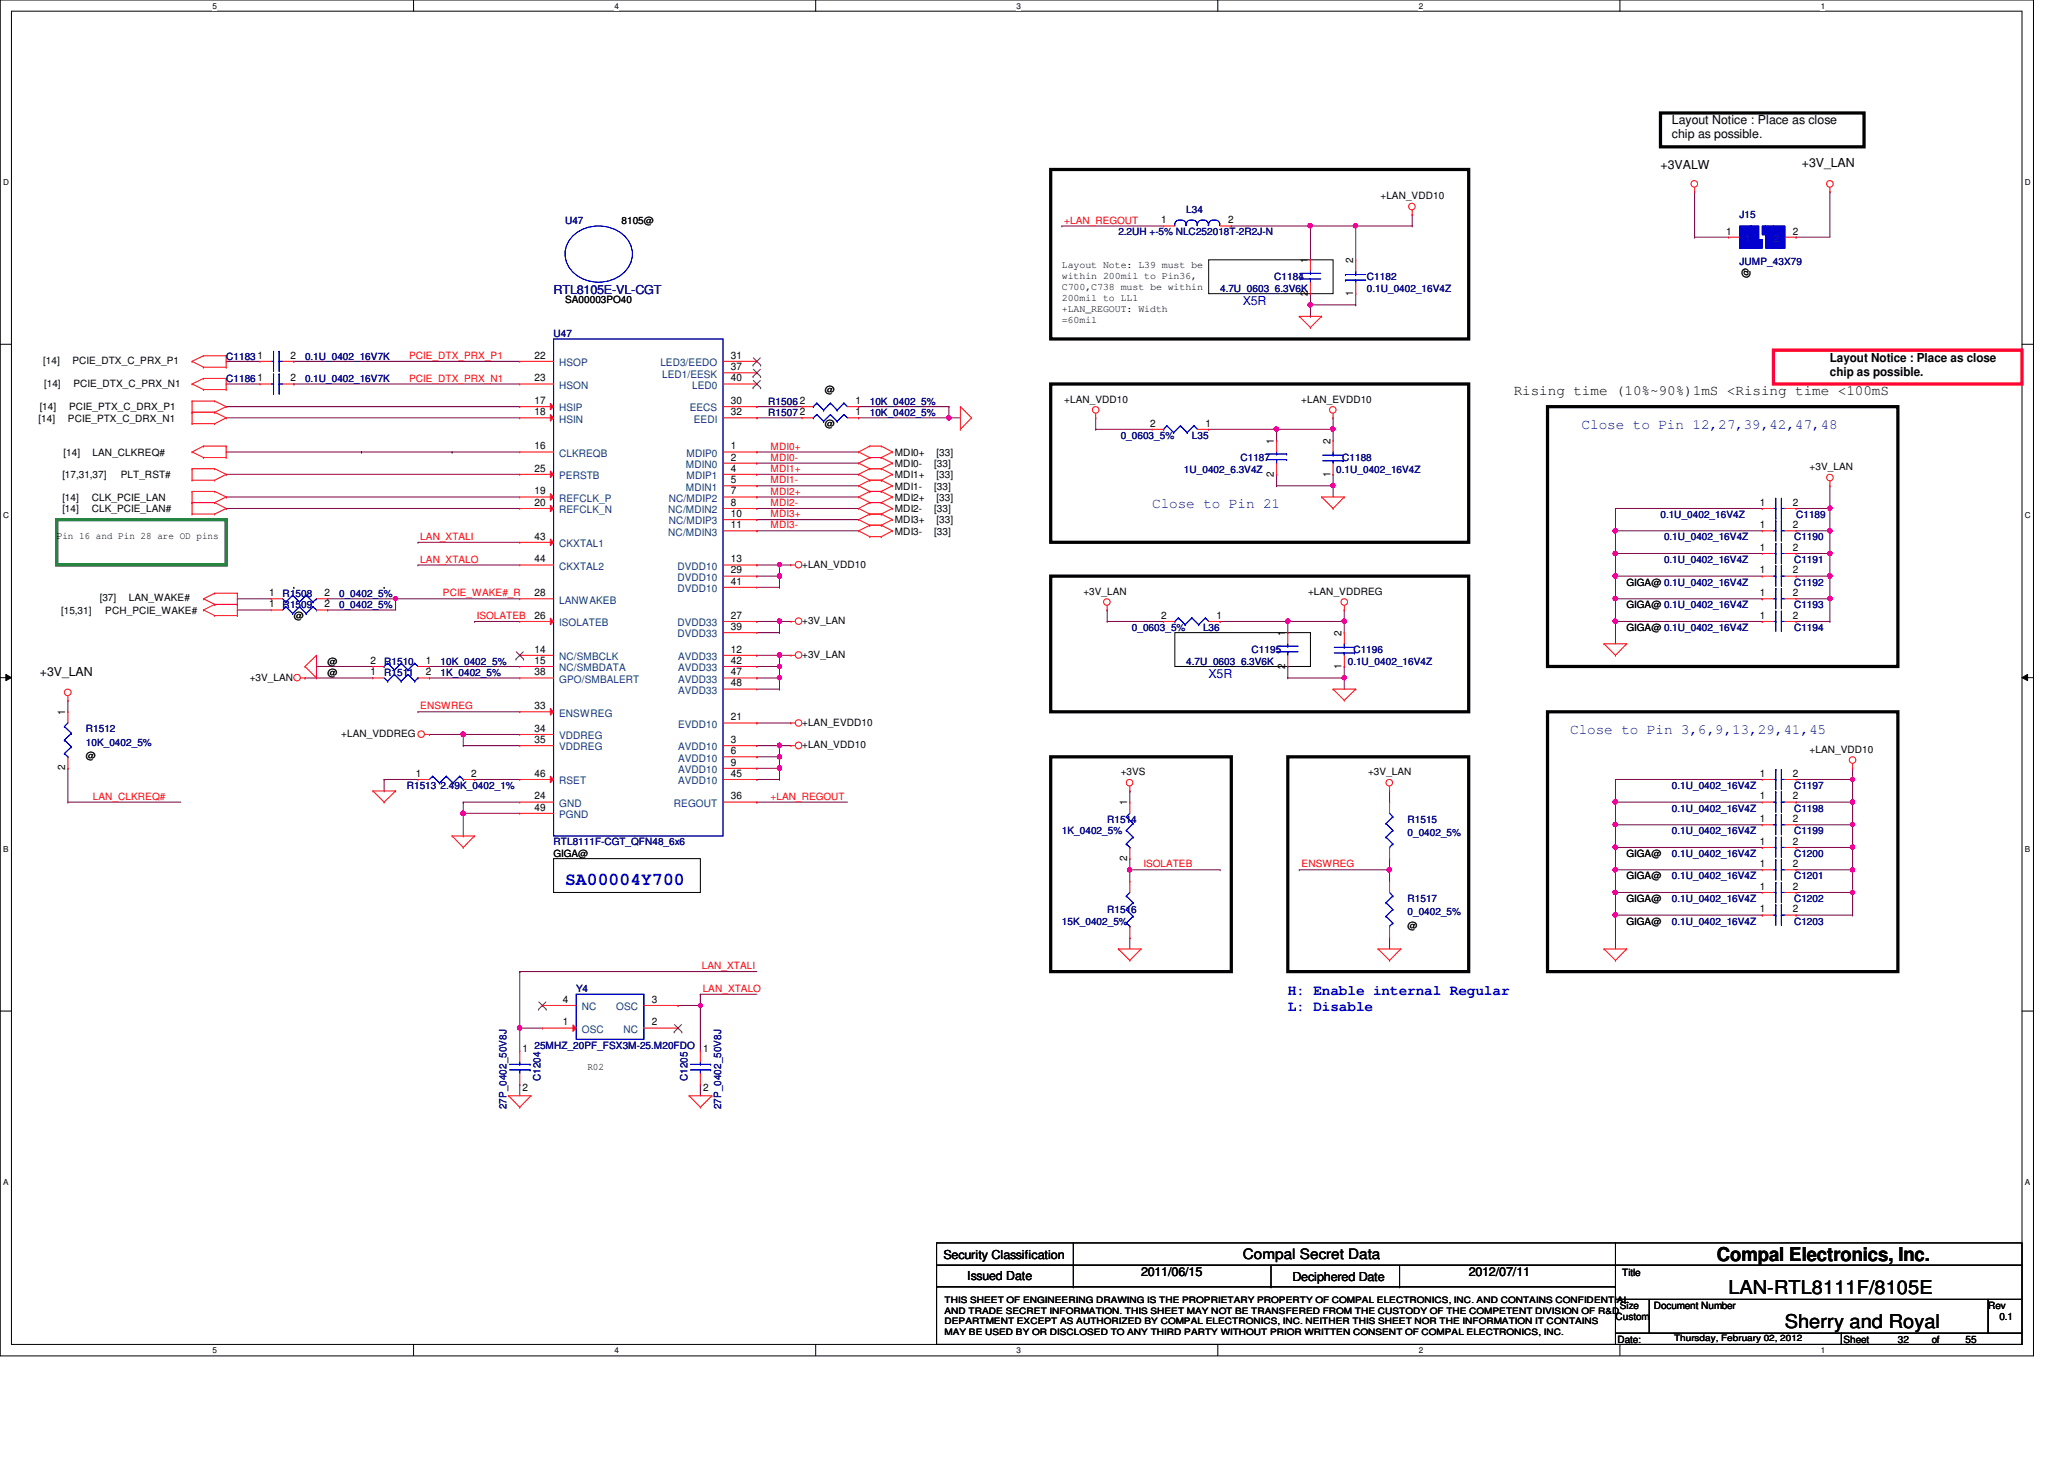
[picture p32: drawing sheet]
<svg xmlns="http://www.w3.org/2000/svg" width="297mm" height="210mm" viewBox="0 0 297 210" stroke-linecap="round" stroke-linejoin="round" font-family="sans-serif">
<defs><g id="words">
<g font-size="2.8">
<text x="247.1" y="181.4">Compal Electronics, Inc.</text>
<text x="248.7" y="186.2">LAN-RTL8111F/8105E</text>
<text x="256.9" y="191.1">Sherry and Royal</text>
</g>
<text font-size="2.6" fill="#00f" x="81.3" y="127.3">SA00004Y700</text>
<g font-size="2.1">
<text x="217.8" y="56.9">Rising time (10%~90%)1mS &lt;Rising time &lt;100mS</text>
<text x="178.9" y="181.2">Compal Secret Data</text>
</g>
<g font-size="2.1" fill="#00f">
<text x="227.6" y="61.7">Close to Pin 12,27,39,42,47,48</text>
<text x="165.8" y="73.1">Close to Pin 21</text>
<text x="226" y="105.6">Close to Pin 3,6,9,13,29,41,45</text>
<text x="185.3" y="143.1">H: Enable internal Regular</text>
<text x="185.3" y="145.4">L: Disable</text>
</g>
<g font-size="1.8">
<text x="240.6" y="17.9">Layout Notice : Place as close</text>
<text x="240.6" y="19.9">chip as possible.</text>
<text x="239" y="24.3">+3VALW</text>
<text x="259.3" y="24">+3V_LAN</text>
<text x="263.4" y="52">Layout Notice : Place as close</text>
<text x="263.4" y="54.1">chip as possible.</text>
<text x="5.7" y="97.2">+3V_LAN</text>
<text x="135.8" y="181.1">Security Classification</text>
<text x="139.2" y="184.1">Issued Date</text>
<text x="164.2" y="183.6">2011/06/15</text>
<text x="186" y="184.3">Deciphered Date</text>
<text x="211.4" y="183.6">2012/07/11</text>
</g>
<text font-size="1.8" fill="#000080" x="79.7" y="42.2">RTL8105E-VL-CGT</text>
<g font-size="1.8" fill="#00f">
<text x="178.9" y="43.9">X5R</text>
<text x="173.9" y="97.5">X5R</text>
</g>
<g font-size="1.5">
<text x="167.1" y="32.1">1</text>
<text x="176.7" y="32.1">2</text>
<text x="248.4" y="33.7">1</text>
<text x="258" y="33.7">2</text>
<text x="188.2" y="37.8" transform="rotate(-90 188.2 37.8)">1</text>
<text x="194.7" y="37.8" transform="rotate(-90 194.7 37.8)">2</text>
<text x="188.2" y="42.6" transform="rotate(-90 188.2 42.6)">2</text>
<text x="194.7" y="42.6" transform="rotate(-90 194.7 42.6)">1</text>
<text x="37.1" y="51.6">1</text>
<text x="41.8" y="51.6">2</text>
<text x="76.9" y="51.6">22</text>
<text x="105.2" y="51.6">31</text>
<text x="105.2" y="53.3">37</text>
<text x="37.1" y="54.9">1</text>
<text x="41.8" y="54.9">2</text>
<text x="76.9" y="54.9">23</text>
<text x="76.9" y="58.1">17</text>
<text x="76.9" y="59.7">18</text>
<text x="105.2" y="58.1">30</text>
<text x="105.2" y="54.9">40</text>
<text x="105.2" y="59.7">32</text>
<text x="115.1" y="59.7">2</text>
<text x="115.1" y="58.1">2</text>
<text x="123.1" y="59.7">1</text>
<text x="123.1" y="58.1">1</text>
<text x="76.9" y="64.6">16</text>
<text x="105.2" y="64.6">1</text>
<text x="165.5" y="61.4">2</text>
<text x="173.5" y="61.4">1</text>
<text x="183.3" y="63.9" transform="rotate(-90 183.3 63.9)">1</text>
<text x="191.5" y="63.9" transform="rotate(-90 191.5 63.9)">2</text>
<text x="76.9" y="67.9">25</text>
<text x="76.9" y="71.1">19</text>
<text x="105.2" y="71.1">7</text>
<text x="105.2" y="69.5">5</text>
<text x="105.2" y="67.9">4</text>
<text x="105.2" y="66.3">2</text>
<text x="183.3" y="68.6" transform="rotate(-90 183.3 68.6)">2</text>
<text x="191.5" y="68.6" transform="rotate(-90 191.5 68.6)">1</text>
<text x="76.9" y="72.8">20</text>
<text x="76.9" y="77.6">43</text>
<text x="105.2" y="72.8">8</text>
<text x="105.2" y="74.4">10</text>
<text x="105.2" y="76">11</text>
<text x="253.3" y="76">1</text>
<text x="253.3" y="72.8">1</text>
<text x="258" y="76">2</text>
<text x="258" y="72.8">2</text>
<text x="76.9" y="80.9">44</text>
<text x="105.2" y="82.5">29</text>
<text x="105.2" y="80.9">13</text>
<text x="253.3" y="82.5">1</text>
<text x="253.3" y="79.2">1</text>
<text x="258" y="82.5">2</text>
<text x="258" y="79.2">2</text>
<text x="38.7" y="85.8">1</text>
<text x="38.7" y="87.4">1</text>
<text x="46.7" y="85.8">2</text>
<text x="46.7" y="87.4">2</text>
<text x="76.9" y="85.8">28</text>
<text x="76.9" y="89">26</text>
<text x="105.2" y="84.1">41</text>
<text x="105.2" y="89">27</text>
<text x="167.1" y="89">2</text>
<text x="175.1" y="89">1</text>
<text x="253.3" y="85.8">1</text>
<text x="253.3" y="89">1</text>
<text x="258" y="85.8">2</text>
<text x="258" y="89">2</text>
<text x="53.3" y="95.5">2</text>
<text x="61.3" y="95.5">1</text>
<text x="76.9" y="93.9">14</text>
<text x="76.9" y="95.5">15</text>
<text x="105.2" y="90.6">39</text>
<text x="105.2" y="93.9">12</text>
<text x="105.2" y="95.5">42</text>
<text x="185" y="91.5" transform="rotate(-90 185 91.5)">1</text>
<text x="193.1" y="91.5" transform="rotate(-90 193.1 91.5)">2</text>
<text x="53.3" y="97.2">1</text>
<text x="61.3" y="97.2">2</text>
<text x="76.9" y="97.2">38</text>
<text x="105.2" y="97.2">47</text>
<text x="105.2" y="98.8">48</text>
<text x="185" y="96.2" transform="rotate(-90 185 96.2)">2</text>
<text x="193.1" y="96.2" transform="rotate(-90 193.1 96.2)">1</text>
<text x="9.4" y="102.9" transform="rotate(-90 9.4 102.9)">1</text>
<text x="76.9" y="105.3">34</text>
<text x="76.9" y="102">33</text>
<text x="76.9" y="106.9">35</text>
<text x="105.2" y="106.9">3</text>
<text x="105.2" y="103.6">21</text>
<text x="9.4" y="110.8" transform="rotate(-90 9.4 110.8)">2</text>
<text x="59.9" y="111.8">1</text>
<text x="67.8" y="111.8">2</text>
<text x="76.9" y="111.8">46</text>
<text x="105.2" y="108.5">6</text>
<text x="105.2" y="110.2">9</text>
<text x="105.2" y="111.8">45</text>
<text x="253.3" y="111.8">1</text>
<text x="258" y="111.8">2</text>
<text x="76.9" y="115">24</text>
<text x="76.9" y="116.6">49</text>
<text x="105.2" y="115">36</text>
<text x="162.2" y="115.9" transform="rotate(-90 162.2 115.9)">1</text>
<text x="253.3" y="115">1</text>
<text x="253.3" y="118.3">1</text>
<text x="258" y="115">2</text>
<text x="258" y="118.3">2</text>
<text x="162.2" y="123.9" transform="rotate(-90 162.2 123.9)">2</text>
<text x="253.3" y="124.8">1</text>
<text x="253.3" y="121.5">1</text>
<text x="258" y="124.8">2</text>
<text x="258" y="121.5">2</text>
<text x="253.3" y="128">1</text>
<text x="253.3" y="131.3">1</text>
<text x="258" y="128">2</text>
<text x="258" y="131.3">2</text>
<text x="81" y="144.3">4</text>
<text x="81" y="147.5">1</text>
<text x="93.8" y="144.3">3</text>
<text x="93.8" y="147.5">2</text>
<text x="75.2" y="151.3">1</text>
<text x="101.2" y="151.3">1</text>
<text x="75.2" y="156.9">2</text>
<text x="101.2" y="156.9">2</text>
</g>
<g font-size="1.5" fill="#004080">
<text x="251.2" y="34.8">1</text>
<text x="255.3" y="34.8">2</text>
<text x="80.5" y="52.7">HSOP</text>
<text x="95" y="52.7">LED3/EEDO</text>
<text x="80.5" y="55.9">HSON</text>
<text x="80.5" y="59.2">HSIP</text>
<text x="95.3" y="54.3">LED1/EESK</text>
<text x="99.3" y="59.2">EECS</text>
<text x="99.6" y="55.9">LED0</text>
<text x="80.5" y="60.8">HSIN</text>
<text x="80.5" y="65.7">CLKREQB</text>
<text x="98.8" y="65.7">MDIP0</text>
<text x="99.9" y="60.8">EEDI</text>
<text x="80.5" y="68.9">PERSTB</text>
<text x="98.7" y="70.6">MDIN1</text>
<text x="98.7" y="67.3">MDIN0</text>
<text x="98.8" y="68.9">MDIP1</text>
<text x="80.5" y="72.2">REFCLK_P</text>
<text x="80.5" y="73.8">REFCLK_N</text>
<text x="96.2" y="73.8">NC/MDIN2</text>
<text x="96.2" y="77">NC/MDIN3</text>
<text x="96.3" y="72.2">NC/MDIP2</text>
<text x="96.3" y="75.4">NC/MDIP3</text>
<text x="80.5" y="78.7">CKXTAL1</text>
<text x="80.5" y="82">CKXTAL2</text>
<text x="97.5" y="83.6">DVDD10</text>
<text x="97.5" y="82">DVDD10</text>
<text x="80.5" y="86.8">LANWAKEB</text>
<text x="97.5" y="85.2">DVDD10</text>
<text x="80.5" y="90.1">ISOLATEB</text>
<text x="80.5" y="95">NC/SMBCLK</text>
<text x="97.5" y="90.1">DVDD33</text>
<text x="97.5" y="91.7">DVDD33</text>
<text x="97.6" y="95">AVDD33</text>
<text x="80.5" y="96.6">NC/SMBDATA</text>
<text x="80.5" y="98.2">GPO/SMBALERT</text>
<text x="97.6" y="96.6">AVDD33</text>
<text x="97.6" y="98.2">AVDD33</text>
<text x="97.6" y="99.8">AVDD33</text>
<text x="80.5" y="106.3">VDDREG</text>
<text x="80.5" y="103.1">ENSWREG</text>
<text x="80.5" y="107.9">VDDREG</text>
<text x="97.6" y="107.9">AVDD10</text>
<text x="97.6" y="104.7">EVDD10</text>
<text x="80.5" y="112.8">RSET</text>
<text x="97.6" y="109.6">AVDD10</text>
<text x="97.6" y="111.2">AVDD10</text>
<text x="97.6" y="112.8">AVDD10</text>
<text x="80.5" y="116.1">GND</text>
<text x="80.5" y="117.7">PGND</text>
<text x="97" y="116.1">REGOUT</text>
<text x="83.7" y="145.3">NC</text>
<text x="83.7" y="148.6">OSC</text>
<text x="88.7" y="145.3">OSC</text>
<text x="89.7" y="148.6">NC</text>
</g>
<g font-size="1.4">
<text x="198.7" y="28.7">+LAN_VDD10</text>
<text x="89.4" y="32.2">8105@</text>
<text x="152.8" y="38.6">Layout Note: L39 must be</text>
<text x="152.8" y="40.1">within 200mil to Pin36,</text>
<text x="152.8" y="41.7">C700,C738 must be within</text>
<text x="251.7" y="40" transform="rotate(-90 251.7 40)">@</text>
<text x="81.3" y="43.6">SA00003PO40</text>
<text x="152.8" y="43.3">200mil to LL1</text>
<text x="152.8" y="44.8">+LAN_REGOUT: Width</text>
<text x="152.8" y="46.4">=60mil</text>
<text x="6.2" y="52.4">[14]</text>
<text x="10.4" y="52.4">PCIE_DTX_C_PRX_P1</text>
<text x="5.7" y="59.1">[14]</text>
<text x="6.3" y="55.6">[14]</text>
<text x="9.9" y="59.1">PCIE_PTX_C_DRX_P1</text>
<text x="10.6" y="55.6">PCIE_DTX_C_PRX_N1</text>
<text x="118.7" y="56.6">@</text>
<text x="153.2" y="57.9">+LAN_VDD10</text>
<text x="187.3" y="57.9">+LAN_EVDD10</text>
<text x="5.5" y="60.7">[14]</text>
<text x="9.1" y="65.5">[14]</text>
<text x="9.8" y="60.7">PCIE_PTX_C_DRX_N1</text>
<text x="13.3" y="65.5">LAN_CLKREQ#</text>
<text x="118.7" y="61.5">@</text>
<text x="128.8" y="65.5">MDI0+</text>
<text x="134.8" y="65.5">[33]</text>
<text x="9" y="68.8">[17,31,37]</text>
<text x="17.4" y="68.8">PLT_RST#</text>
<text x="128.8" y="67.2">MDI0-</text>
<text x="128.8" y="68.8">MDI1+</text>
<text x="128.8" y="70.4">MDI1-</text>
<text x="134.4" y="67.2">[33]</text>
<text x="134.4" y="70.4">[33]</text>
<text x="134.8" y="68.8">[33]</text>
<text x="260.4" y="67.6">+3V_LAN</text>
<text x="8.2" y="77.6">Pin 16 and Pin 28 are OD pins</text>
<text x="9" y="73.7">[14]</text>
<text x="9" y="72.1">[14]</text>
<text x="13.2" y="73.7">CLK_PCIE_LAN#</text>
<text x="13.2" y="72.1">CLK_PCIE_LAN</text>
<text x="128.8" y="72.1">MDI2+</text>
<text x="128.8" y="73.7">MDI2-</text>
<text x="128.8" y="75.3">MDI3+</text>
<text x="128.8" y="76.9">MDI3-</text>
<text x="134.4" y="73.7">[33]</text>
<text x="134.4" y="76.9">[33]</text>
<text x="134.8" y="72.1">[33]</text>
<text x="134.8" y="75.3">[33]</text>
<text x="115.4" y="81.7">+LAN_VDD10</text>
<text x="8.8" y="88.3">[15,31]</text>
<text x="14.3" y="86.5">[37]</text>
<text x="15.2" y="88.3">PCH_PCIE_WAKE#</text>
<text x="18.5" y="86.5">LAN_WAKE#</text>
<text x="42.3" y="89.1">@</text>
<text x="115.4" y="89.8">+3V_LAN</text>
<text x="155.9" y="85.6">+3V_LAN</text>
<text x="188.3" y="85.6">+LAN_VDDREG</text>
<text x="234.1" y="87.5">GIGA@ 0.1U_0402_16V4Z</text>
<text x="234.1" y="84.2">GIGA@ 0.1U_0402_16V4Z</text>
<text x="47.2" y="95.6">@</text>
<text x="115.4" y="94.7">+3V_LAN</text>
<text x="234.1" y="90.8">GIGA@ 0.1U_0402_16V4Z</text>
<text x="35.9" y="97.9">+3V_LAN</text>
<text x="47.2" y="97.2">@</text>
<text x="49.1" y="106">+LAN_VDDREG</text>
<text x="115.4" y="107.7">+LAN_VDD10</text>
<text x="115.4" y="104.4">+LAN_EVDD10</text>
<text x="12.4" y="109.3">@</text>
<text x="161.3" y="111.5">+3VS</text>
<text x="196.9" y="111.5">+3V_LAN</text>
<text x="260.4" y="108.3">+LAN_VDD10</text>
<text x="79.7" y="123.3">GIGA@</text>
<text x="234.1" y="123.3">GIGA@</text>
<text x="234.1" y="129.8">GIGA@</text>
<text x="234.1" y="126.5">GIGA@</text>
<text x="202.6" y="133.6">@</text>
<text x="234.1" y="133">GIGA@</text>
<text x="84.5" y="154">R02</text>
<text x="233.5" y="183.6">Title</text>
<text x="232.5" y="189.9">Custom</text>
<text x="233.1" y="188.3">Size</text>
<text x="238" y="188.3">Document Number</text>
<text x="286.1" y="188.3">Rev</text>
<text x="287.7" y="189.9">0.1</text>
<text x="232.8" y="193.2">Date:</text>
<text x="265.3" y="193.2">Sheet</text>
<text x="273.1" y="193.2">32</text>
<text x="278" y="193.2">of</text>
<text x="282.9" y="193.2">55</text>
</g>
<g font-size="1.4" fill="#000080">
<text x="81.3" y="32.2">U47</text>
<text x="160.9" y="33.9">2.2UH +-5% NLC252018T-2R2J-N</text>
<text x="170.7" y="30.6">L34</text>
<text x="250.4" y="31.4">J15</text>
<text x="175.6" y="42">4.7U_0603_6.3V6K</text>
<text x="183.4" y="40.3">C1184</text>
<text x="196.7" y="40.3">C1182</text>
<text x="196.7" y="42">0.1U_0402_16V4Z</text>
<text x="250.4" y="38.1">JUMP_43X79</text>
<text x="32.6" y="51.7">C1183</text>
<text x="43.9" y="51.7">0.1U_0402_16V7K</text>
<text x="79.7" y="48.5">U47</text>
<text x="32.6" y="55">C1186</text>
<text x="43.9" y="55">0.1U_0402_16V7K</text>
<text x="110.6" y="59.9">R1507</text>
<text x="110.6" y="58.3">R1506</text>
<text x="125.2" y="59.9">10K_0402_5%</text>
<text x="125.2" y="58.3">10K_0402_5%</text>
<text x="161.3" y="63.1">0_0603_5%</text>
<text x="171.5" y="63.1">L35</text>
<text x="170.4" y="68">1U_0402_6.3V4Z</text>
<text x="178.5" y="66.4">C1187</text>
<text x="192.3" y="68">0.1U_0402_16V4Z</text>
<text x="193.2" y="66.4">C1188</text>
<text x="239" y="74.5">0.1U_0402_16V4Z</text>
<text x="239.5" y="77.7">0.1U_0402_16V4Z</text>
<text x="258.2" y="77.7">C1190</text>
<text x="258.5" y="74.5">C1189</text>
<text x="239.5" y="81">0.1U_0402_16V4Z</text>
<text x="258.2" y="81">C1191</text>
<text x="40.7" y="85.9">R1508</text>
<text x="40.7" y="87.5">R1509</text>
<text x="48.8" y="87.5">0_0402_5%</text>
<text x="48.8" y="85.9">0_0402_5%</text>
<text x="258.2" y="87.5">C1193</text>
<text x="258.2" y="84.2">C1192</text>
<text x="55.3" y="95.6">R1510</text>
<text x="63.4" y="95.6">10K_0402_5%</text>
<text x="162.9" y="90.8">0_0603_5%</text>
<text x="170.7" y="95.6">4.7U_0603_6.3V6K</text>
<text x="173.1" y="90.8">L36</text>
<text x="180.1" y="94">C1195</text>
<text x="194" y="95.6">0.1U_0402_16V4Z</text>
<text x="194.8" y="94">C1196</text>
<text x="258.2" y="90.8">C1194</text>
<text x="55.3" y="97.2">R1511</text>
<text x="63.4" y="97.2">1K_0402_5%</text>
<text x="12.4" y="105.4">R1512</text>
<text x="12.4" y="107.3">10K_0402_5%</text>
<text x="58.5" y="113.5">R1513 2.49K_0402_1%</text>
<text x="240.6" y="113.5">0.1U_0402_16V4Z</text>
<text x="258.2" y="113.5">C1197</text>
<text x="159.3" y="118.4">R1514</text>
<text x="202.6" y="118.4">R1515</text>
<text x="240.6" y="116.8">0.1U_0402_16V4Z</text>
<text x="258.2" y="116.8">C1198</text>
<text x="79.7" y="121.6">RTL8111F-CGT_QFN48_6x6</text>
<text x="152.8" y="120">1K_0402_5%</text>
<text x="202.6" y="120.3">0_0402_5%</text>
<text x="240.6" y="120">0.1U_0402_16V4Z</text>
<text x="240.6" y="123.3">0.1U_0402_16V4Z</text>
<text x="258.2" y="120">C1199</text>
<text x="258.2" y="123.3">C1200</text>
<text x="159.3" y="131.4">R1516</text>
<text x="202.6" y="129.8">R1517</text>
<text x="202.6" y="131.7">0_0402_5%</text>
<text x="240.6" y="129.8">0.1U_0402_16V4Z</text>
<text x="240.6" y="126.5">0.1U_0402_16V4Z</text>
<text x="258.2" y="129.8">C1202</text>
<text x="258.2" y="126.5">C1201</text>
<text x="152.8" y="133">15K_0402_5%</text>
<text x="240.6" y="133">0.1U_0402_16V4Z</text>
<text x="258.2" y="133">C1203</text>
<text x="82.9" y="142.7">Y4</text>
<text x="76.9" y="150.9">25MHZ_20PF_FSX3M-25.M20FDO</text>
<text x="77.8" y="155.5" transform="rotate(-90 77.8 155.5)">C1204</text>
<text x="98.9" y="155.5" transform="rotate(-90 98.9 155.5)">C1205</text>
<text x="72.9" y="159.6" transform="rotate(-90 72.9 159.6)">27P_0402_50V8J</text>
<text x="103.8" y="159.6" transform="rotate(-90 103.8 159.6)">27P_0402_50V8J</text>
</g>
<g font-size="1.4" fill="#f00">
<text x="153.2" y="32.2">+LAN_REGOUT</text>
<text x="58.9" y="51.6">PCIE_DTX_PRX_P1</text>
<text x="58.9" y="54.9">PCIE_DTX_PRX_N1</text>
<text x="110.9" y="64.7">MDI0+</text>
<text x="110.9" y="66.3">MDI0-</text>
<text x="110.9" y="67.9">MDI1+</text>
<text x="110.9" y="69.6">MDI1-</text>
<text x="110.9" y="71.2">MDI2+</text>
<text x="60.5" y="77.7">LAN_XTALI</text>
<text x="110.9" y="72.8">MDI2-</text>
<text x="110.9" y="74.4">MDI3+</text>
<text x="110.9" y="76">MDI3-</text>
<text x="60.5" y="80.9">LAN_XTALO</text>
<text x="63.8" y="85.8">PCIE_WAKE#_R</text>
<text x="68.6" y="89.1">ISOLATEB</text>
<text x="60.5" y="102.1">ENSWREG</text>
<text x="13.4" y="115.1">LAN_CLKREQ#</text>
<text x="110.9" y="115.1">+LAN_REGOUT</text>
<text x="164.5" y="124.8">ISOLATEB</text>
<text x="187.3" y="124.8">ENSWREG</text>
<text x="101" y="139.4">LAN_XTALI</text>
<text x="101.1" y="142.7">LAN_XTALO</text>
</g>
<g font-size="1.3">
<text x="135.9" y="187.5">THIS SHEET OF ENGINEERING DRAWING IS THE PROPRIETARY PROPERTY OF COMPAL ELECTRONICS, INC. AND CONTAINS CONFIDENTIAL</text>
<text x="135.9" y="189">AND TRADE SECRET INFORMATION. THIS SHEET MAY NOT BE TRANSFERED FROM THE CUSTODY OF THE COMPETENT DIVISION OF R&amp;D</text>
<text x="135.9" y="190.5">DEPARTMENT EXCEPT AS AUTHORIZED BY COMPAL ELECTRONICS, INC. NEITHER THIS SHEET NOR THE INFORMATION IT CONTAINS</text>
<text x="135.9" y="192">MAY BE USED BY OR DISCLOSED TO ANY THIRD PARTY WITHOUT PRIOR WRITTEN CONSENT OF COMPAL ELECTRONICS, INC.</text>
<text x="240.9" y="193">Thursday, February 02, 2012</text>
</g>
<g font-size="1.2">
<text x="30.6" y="1.2">5</text>
<text x="88.4" y="1.2">4</text>
<text x="146.3" y="1.2">3</text>
<text x="204.2" y="1.2">2</text>
<text x="262" y="1.2">1</text>
<text x=".5" y="26.6">D</text>
<text x="291.4" y="26.6">D</text>
<text x=".5" y="74.5">C</text>
<text x="291.4" y="74.5">C</text>
<text x=".5" y="122.5">B</text>
<text x="291.4" y="122.5">B</text>
<text x=".5" y="170.5">A</text>
<text x="291.4" y="170.5">A</text>
<text x="30.6" y="194.6">5</text>
<text x="88.4" y="194.6">4</text>
<text x="146.3" y="194.6">3</text>
<text x="204.2" y="194.6">2</text>
<text x="262" y="194.6">1</text>
</g>
</g></defs>
<path d="M0 0h292.6v195.1h-292.6zM1.6 1.6h289.4v191.8h-289.4z" fill="none" stroke="#000" stroke-width=".14"/>
<g fill="#fff">
<path d="M30.6 .2h.6v1.3h-.6z"/>
<path d="M30.6 193.6h.6v1.3h-.6z"/>
</g>
<path d="M59.5 0v1.6M59.5 193.4v1.6" fill="none" stroke="#000" stroke-width=".14"/>
<g fill="#fff">
<path d="M88.4 .2h.6v1.3h-.6z"/>
<path d="M88.4 193.6h.6v1.3h-.6z"/>
</g>
<path d="M117.4 0v1.6M117.4 193.4v1.6" fill="none" stroke="#000" stroke-width=".14"/>
<g fill="#fff">
<path d="M146.3 .2h.6v1.3h-.6z"/>
<path d="M146.3 193.6h.6v1.3h-.6z"/>
</g>
<path d="M175.3 0v1.6M175.3 193.4v1.6" fill="none" stroke="#000" stroke-width=".14"/>
<g fill="#fff">
<path d="M204.2 .2h.6v1.3h-.6z"/>
<path d="M204.2 193.6h.6v1.3h-.6z"/>
</g>
<path d="M233.1 0v1.6M233.1 193.4v1.6" fill="none" stroke="#000" stroke-width=".14"/>
<g fill="#fff">
<path d="M262 .2h.6v1.3h-.6z"/>
<path d="M262 193.6h.6v1.3h-.6z"/>
<path d="M.5 25.6h.8v1.3h-.8z"/>
<path d="M291.4 25.6h.8v1.3h-.8z"/>
<path d="M.5 73.5h.8v1.3h-.8z"/>
<path d="M291.4 73.5h.8v1.3h-.8z"/>
</g>
<path d="M0 49.5h1.6M291 49.5h1.6" fill="none" stroke="#000" stroke-width=".14"/>
<g fill="#fff">
<path d="M.5 121.5h.7v1.3h-.7z"/>
<path d="M291.4 121.5h.7v1.3h-.7z"/>
</g>
<path d="M0 97.5h1.6M.8 97l.8 .5-.8 .4zM291 97.5l.8-.5v.9zM291 97.5h1.6" fill="none" stroke="#000" stroke-width=".14"/>
<path d="M.8 97l.8 .5-.8 .4zM291 97.5l.8-.5v.9z" fill="#000"/>
<g fill="#fff">
<path d="M.5 169.4h.7v1.3h-.7z"/>
<path d="M291.4 169.4h.7v1.3h-.7z"/>
</g>
<path d="M173.9 37.4h18v4.8h-18zM52 65h.1M65.1 65h.1M42.3 84.5h.1M55.3 84.5h.1M169.1 91h19.5v4.9h-19.5zM79.7 123.5h21.1v4.9h-21.1zM0 145.5h1.6M291 145.5h1.6" fill="none" stroke="#000" stroke-width=".14"/>
<path d="M239 16.3h29.3v4.8h-29.3zM151.2 24.4h60.2v24.4h-60.2zM151.2 55.2h60.2v22.8h-60.2zM222.7 58.5h50.4v37.4h-50.4zM151.2 82.9h60.2v19.5h-60.2zM151.2 108.9h26v30.9h-26zM185.3 108.9h26.1v30.9h-26.1zM222.7 102.4h50.4v37.4h-50.4z" fill="none" stroke="#000" stroke-width=".47"/>
<path d="M8.2 74.8h24.4v6.5h-24.4z" fill="none" stroke="#008000" stroke-width=".47"/>
<path d="M255.2 50.4h35.8v4.8h-35.8z" fill="none" stroke="#f00" stroke-width=".47"/>
<path d="M74.8 139.8h.1M74.8 139.8v11.4M74.8 147.9h.1M74.8 147.9h3.3" fill="none" stroke="#800040" stroke-width=".14"/>
<circle cx="74.8" cy="147.9" r=".32" fill="#f0f"/>
<circle cx="74.8" cy="147.9" r=".32" fill="none" stroke="#f0f" stroke-width=".14"/>
<path d="M74.8 156h.1M74.8 156v1.6M100.8 143h.1M100.8 144.7h.1M100.8 143h8.1M100.8 144.7v6.5" fill="none" stroke="#800040" stroke-width=".14"/>
<circle cx="100.8" cy="144.6" r=".3" fill="#f0f"/>
<circle cx="100.8" cy="144.6" r=".3" fill="none" stroke="#f0f" stroke-width=".14"/>
<path d="M243.9 34.1h.1M243.9 34.1h4.8M108.9 99.1h3.3M112.2 99.1h.1M112.2 97.5h.1M112.2 97.5v1.6M162.6 113.8h.1M162.6 113.8v1.6M74.8 139.8h.1M74.8 139.8h34.1M100.8 156h.1M100.8 156v1.6" fill="none" stroke="#800040" stroke-width=".14"/>
<circle cx="112.2" cy="97.5" r=".3" fill="#f0f"/>
<circle cx="112.2" cy="97.5" r=".3" fill="none" stroke="#f0f" stroke-width=".14"/>
<path d="M112.2 95.9h.1M112.2 95.9v1.6" fill="none" stroke="#800040" stroke-width=".14"/>
<circle cx="112.2" cy="97.5" r=".3" fill="#f0f"/>
<circle cx="112.2" cy="97.5" r=".3" fill="none" stroke="#f0f" stroke-width=".14"/>
<circle cx="112.2" cy="95.9" r=".3" fill="#f0f"/>
<circle cx="112.2" cy="95.9" r=".3" fill="none" stroke="#f0f" stroke-width=".14"/>
<path d="M112.2 94.3h.1M112.2 94.3v1.6" fill="none" stroke="#800040" stroke-width=".14"/>
<circle cx="112.2" cy="95.9" r=".3" fill="#f0f"/>
<circle cx="112.2" cy="95.9" r=".3" fill="none" stroke="#f0f" stroke-width=".14"/>
<circle cx="112.2" cy="94.2" r=".3" fill="#f0f"/>
<circle cx="112.2" cy="94.2" r=".3" fill="none" stroke="#f0f" stroke-width=".14"/>
<path d="M108.9 94.3h.1M108.9 94.3h3.3" fill="none" stroke="#800040" stroke-width=".14"/>
<circle cx="112.2" cy="94.2" r=".3" fill="#f0f"/>
<circle cx="112.2" cy="94.2" r=".3" fill="none" stroke="#f0f" stroke-width=".14"/>
<path d="M263.4 73.2h.1M263.4 69.9v3.3" fill="none" stroke="#800040" stroke-width=".14"/>
<circle cx="263.4" cy="73.1" r=".3" fill="#f0f"/>
<circle cx="263.4" cy="73.1" r=".3" fill="none" stroke="#f0f" stroke-width=".14"/>
<path d="M258.5 73.2h.1M258.5 73.2h4.9" fill="none" stroke="#800040" stroke-width=".14"/>
<circle cx="263.4" cy="73.1" r=".3" fill="#f0f"/>
<circle cx="263.4" cy="73.1" r=".3" fill="none" stroke="#f0f" stroke-width=".14"/>
<path d="M258.5 86.1h4.9M263.4 86.1h.1" fill="none" stroke="#800040" stroke-width=".14"/>
<circle cx="263.4" cy="86.1" r=".3" fill="#f0f"/>
<circle cx="263.4" cy="86.1" r=".3" fill="none" stroke="#f0f" stroke-width=".14"/>
<path d="M263.4 89.4h.1M263.4 86.1v3.3" fill="none" stroke="#800040" stroke-width=".14"/>
<circle cx="263.4" cy="86.1" r=".3" fill="#f0f"/>
<circle cx="263.4" cy="86.1" r=".3" fill="none" stroke="#f0f" stroke-width=".14"/>
<path d="M108.9 97.5h.1M108.9 97.5h3.3M258.5 89.4h.1M258.5 89.4h4.9" fill="none" stroke="#800040" stroke-width=".14"/>
<circle cx="112.2" cy="97.5" r=".3" fill="#f0f"/>
<circle cx="112.2" cy="97.5" r=".3" fill="none" stroke="#f0f" stroke-width=".14"/>
<path d="M108.9 91h3.3M112.2 91h.1M112.2 89.4h.1M112.2 89.4v1.6" fill="none" stroke="#800040" stroke-width=".14"/>
<circle cx="112.2" cy="89.4" r=".3" fill="#f0f"/>
<circle cx="112.2" cy="89.4" r=".3" fill="none" stroke="#f0f" stroke-width=".14"/>
<path d="M108.9 89.4h.1M108.9 89.4h3.3" fill="none" stroke="#800040" stroke-width=".14"/>
<circle cx="112.2" cy="89.4" r=".3" fill="#f0f"/>
<circle cx="112.2" cy="89.4" r=".3" fill="none" stroke="#f0f" stroke-width=".14"/>
<path d="M112.2 89.4h.1M112.2 89.4h1.6" fill="none" stroke="#800040" stroke-width=".14"/>
<circle cx="112.2" cy="89.4" r=".3" fill="#f0f"/>
<circle cx="112.2" cy="89.4" r=".3" fill="none" stroke="#f0f" stroke-width=".14"/>
<path d="M258.5 76.4h4.9M263.4 76.4h.1" fill="none" stroke="#800040" stroke-width=".14"/>
<circle cx="263.4" cy="76.4" r=".3" fill="#f0f"/>
<circle cx="263.4" cy="76.4" r=".3" fill="none" stroke="#f0f" stroke-width=".14"/>
<path d="M263.4 79.6h.1M263.4 76.4v3.2" fill="none" stroke="#800040" stroke-width=".14"/>
<circle cx="263.4" cy="76.4" r=".3" fill="#f0f"/>
<circle cx="263.4" cy="76.4" r=".3" fill="none" stroke="#f0f" stroke-width=".14"/>
<circle cx="263.4" cy="79.6" r=".3" fill="#f0f"/>
<circle cx="263.4" cy="79.6" r=".3" fill="none" stroke="#f0f" stroke-width=".14"/>
<path d="M258.5 79.6h.1M258.5 79.6h4.9" fill="none" stroke="#800040" stroke-width=".14"/>
<circle cx="263.4" cy="79.6" r=".3" fill="#f0f"/>
<circle cx="263.4" cy="79.6" r=".3" fill="none" stroke="#f0f" stroke-width=".14"/>
<path d="M263.4 79.6v3.3M263.4 82.9h.1" fill="none" stroke="#800040" stroke-width=".14"/>
<circle cx="263.4" cy="79.6" r=".3" fill="#f0f"/>
<circle cx="263.4" cy="79.6" r=".3" fill="none" stroke="#f0f" stroke-width=".14"/>
<circle cx="263.3" cy="82.9" r=".31" fill="#f0f"/>
<circle cx="263.3" cy="82.9" r=".31" fill="none" stroke="#f0f" stroke-width=".14"/>
<path d="M258.5 82.9h.1M258.5 82.9h4.9" fill="none" stroke="#800040" stroke-width=".14"/>
<circle cx="263.3" cy="82.9" r=".31" fill="#f0f"/>
<circle cx="263.3" cy="82.9" r=".31" fill="none" stroke="#f0f" stroke-width=".14"/>
<path d="M263.4 82.9h.1M263.4 82.9v3.2" fill="none" stroke="#800040" stroke-width=".14"/>
<circle cx="263.4" cy="86.1" r=".3" fill="#f0f"/>
<circle cx="263.4" cy="86.1" r=".3" fill="none" stroke="#f0f" stroke-width=".14"/>
<circle cx="263.3" cy="82.9" r=".31" fill="#f0f"/>
<circle cx="263.3" cy="82.9" r=".31" fill="none" stroke="#f0f" stroke-width=".14"/>
<path d="M112.2 94.3h.1M112.2 94.3h1.6M200 113.8h.1M200 113.8v1.6" fill="none" stroke="#800040" stroke-width=".14"/>
<circle cx="112.2" cy="94.2" r=".3" fill="#f0f"/>
<circle cx="112.2" cy="94.2" r=".3" fill="none" stroke="#f0f" stroke-width=".14"/>
<path d="M263.4 73.2h.1M263.4 73.2v3.2" fill="none" stroke="#800040" stroke-width=".14"/>
<circle cx="263.4" cy="76.4" r=".3" fill="#f0f"/>
<circle cx="263.4" cy="76.4" r=".3" fill="none" stroke="#f0f" stroke-width=".14"/>
<circle cx="263.4" cy="73.1" r=".3" fill="#f0f"/>
<circle cx="263.4" cy="73.1" r=".3" fill="none" stroke="#f0f" stroke-width=".14"/>
<path d="M108.9 95.9h.1M108.9 95.9h3.3M159.3 89.4h.1M159.3 87.8h.1M159.3 89.4h8.2M159.3 87.8v1.6" fill="none" stroke="#800040" stroke-width=".14"/>
<circle cx="112.2" cy="95.9" r=".3" fill="#f0f"/>
<circle cx="112.2" cy="95.9" r=".3" fill="none" stroke="#f0f" stroke-width=".14"/>
<path d="M191.9 61.8h.1M191.9 61.8v1.6M43.9 97.5h.1M43.9 97.5h9.8" fill="none" stroke="#800040" stroke-width=".14"/>
<circle cx="191.8" cy="61.7" r=".3" fill="#f0f"/>
<circle cx="191.8" cy="61.7" r=".3" fill="none" stroke="#f0f" stroke-width=".14"/>
<path d="M183.7 61.8h.1M183.7 61.8h8.2" fill="none" stroke="#800040" stroke-width=".14"/>
<circle cx="191.8" cy="61.7" r=".3" fill="#f0f"/>
<circle cx="191.8" cy="61.7" r=".3" fill="none" stroke="#f0f" stroke-width=".14"/>
<circle cx="183.7" cy="61.7" r=".3" fill="#f0f"/>
<circle cx="183.7" cy="61.7" r=".3" fill="none" stroke="#f0f" stroke-width=".14"/>
<path d="M183.7 63.4h.1M183.7 61.8v1.6" fill="none" stroke="#800040" stroke-width=".14"/>
<circle cx="183.7" cy="61.7" r=".3" fill="#f0f"/>
<circle cx="183.7" cy="61.7" r=".3" fill="none" stroke="#f0f" stroke-width=".14"/>
<path d="M191.9 60.1h.1M191.9 60.1v1.7" fill="none" stroke="#800040" stroke-width=".14"/>
<circle cx="191.8" cy="61.7" r=".3" fill="#f0f"/>
<circle cx="191.8" cy="61.7" r=".3" fill="none" stroke="#f0f" stroke-width=".14"/>
<path d="M173.9 61.8h.1M173.9 61.8h9.8M108.9 104h.1M108.9 104h4.9" fill="none" stroke="#800040" stroke-width=".14"/>
<circle cx="183.7" cy="61.7" r=".3" fill="#f0f"/>
<circle cx="183.7" cy="61.7" r=".3" fill="none" stroke="#f0f" stroke-width=".14"/>
<path d="M152.8 32.5h.1M152.8 32.5h14.7M108.9 115.4h.1M108.9 115.4h13.1M258.5 118.7h8.1M266.6 118.7h.1" fill="none" stroke="#800040" stroke-width=".14"/>
<circle cx="266.6" cy="118.6" r=".3" fill="#f0f"/>
<circle cx="266.6" cy="118.6" r=".3" fill="none" stroke="#f0f" stroke-width=".14"/>
<path d="M266.6 118.7v3.2M266.6 121.9h.1" fill="none" stroke="#800040" stroke-width=".14"/>
<circle cx="266.6" cy="118.6" r=".3" fill="#f0f"/>
<circle cx="266.6" cy="118.6" r=".3" fill="none" stroke="#f0f" stroke-width=".14"/>
<circle cx="266.6" cy="121.9" r=".3" fill="#f0f"/>
<circle cx="266.6" cy="121.9" r=".3" fill="none" stroke="#f0f" stroke-width=".14"/>
<path d="M266.6 125.1h.1M266.6 121.9v3.2" fill="none" stroke="#800040" stroke-width=".14"/>
<circle cx="266.6" cy="121.9" r=".3" fill="#f0f"/>
<circle cx="266.6" cy="121.9" r=".3" fill="none" stroke="#f0f" stroke-width=".14"/>
<circle cx="266.6" cy="125.1" r=".3" fill="#f0f"/>
<circle cx="266.6" cy="125.1" r=".3" fill="none" stroke="#f0f" stroke-width=".14"/>
<path d="M258.5 125.1h.1M258.5 125.1h8.1" fill="none" stroke="#800040" stroke-width=".14"/>
<circle cx="266.6" cy="125.1" r=".3" fill="#f0f"/>
<circle cx="266.6" cy="125.1" r=".3" fill="none" stroke="#f0f" stroke-width=".14"/>
<path d="M195.1 32.5h.1M195.1 32.5v4.9" fill="none" stroke="#800040" stroke-width=".14"/>
<circle cx="195.1" cy="32.5" r=".3" fill="#f0f"/>
<circle cx="195.1" cy="32.5" r=".3" fill="none" stroke="#f0f" stroke-width=".14"/>
<path d="M195.1 32.5h8.1M203.2 32.5h.1" fill="none" stroke="#800040" stroke-width=".14"/>
<circle cx="195.1" cy="32.5" r=".3" fill="#f0f"/>
<circle cx="195.1" cy="32.5" r=".3" fill="none" stroke="#f0f" stroke-width=".14"/>
<path d="M188.6 32.5h.1M188.6 32.5v4.9M203.2 30.9h.1M203.2 30.9v1.6" fill="none" stroke="#800040" stroke-width=".14"/>
<circle cx="188.6" cy="32.5" r=".31" fill="#f0f"/>
<circle cx="188.6" cy="32.5" r=".31" fill="none" stroke="#f0f" stroke-width=".14"/>
<path d="M177.2 32.5h.1M177.2 32.5h11.4" fill="none" stroke="#800040" stroke-width=".14"/>
<circle cx="188.6" cy="32.5" r=".31" fill="#f0f"/>
<circle cx="188.6" cy="32.5" r=".31" fill="none" stroke="#f0f" stroke-width=".14"/>
<path d="M188.6 32.5h.1M188.6 32.5h6.5" fill="none" stroke="#800040" stroke-width=".14"/>
<circle cx="195.1" cy="32.5" r=".3" fill="#f0f"/>
<circle cx="195.1" cy="32.5" r=".3" fill="none" stroke="#f0f" stroke-width=".14"/>
<circle cx="188.6" cy="32.5" r=".31" fill="#f0f"/>
<circle cx="188.6" cy="32.5" r=".31" fill="none" stroke="#f0f" stroke-width=".14"/>
<path d="M258.5 112.1h8.1M266.6 112.1h.1" fill="none" stroke="#800040" stroke-width=".14"/>
<circle cx="266.6" cy="112.1" r=".3" fill="#f0f"/>
<circle cx="266.6" cy="112.1" r=".3" fill="none" stroke="#f0f" stroke-width=".14"/>
<path d="M266.6 110.5h.1M266.6 110.5v1.6" fill="none" stroke="#800040" stroke-width=".14"/>
<circle cx="266.6" cy="112.1" r=".3" fill="#f0f"/>
<circle cx="266.6" cy="112.1" r=".3" fill="none" stroke="#f0f" stroke-width=".14"/>
<path d="M157.7 61.8h.1M157.7 60.1h.1M157.7 61.8h8.1M157.7 60.1v1.7M112.2 107.3h.1M112.2 107.3h1.6" fill="none" stroke="#800040" stroke-width=".14"/>
<circle cx="112.2" cy="107.2" r=".31" fill="#f0f"/>
<circle cx="112.2" cy="107.2" r=".31" fill="none" stroke="#f0f" stroke-width=".14"/>
<path d="M112.2 108.9h.1M112.2 107.3v1.6" fill="none" stroke="#800040" stroke-width=".14"/>
<circle cx="112.2" cy="107.2" r=".31" fill="#f0f"/>
<circle cx="112.2" cy="107.2" r=".31" fill="none" stroke="#f0f" stroke-width=".14"/>
<circle cx="112.2" cy="108.9" r=".3" fill="#f0f"/>
<circle cx="112.2" cy="108.9" r=".3" fill="none" stroke="#f0f" stroke-width=".14"/>
<path d="M112.2 110.5h.1M112.2 108.9v1.6" fill="none" stroke="#800040" stroke-width=".14"/>
<circle cx="112.2" cy="108.9" r=".3" fill="#f0f"/>
<circle cx="112.2" cy="108.9" r=".3" fill="none" stroke="#f0f" stroke-width=".14"/>
<circle cx="112.2" cy="110.5" r=".3" fill="#f0f"/>
<circle cx="112.2" cy="110.5" r=".3" fill="none" stroke="#f0f" stroke-width=".14"/>
<path d="M112.2 112.1h.1M112.2 110.5v1.6" fill="none" stroke="#800040" stroke-width=".14"/>
<circle cx="112.2" cy="110.5" r=".3" fill="#f0f"/>
<circle cx="112.2" cy="110.5" r=".3" fill="none" stroke="#f0f" stroke-width=".14"/>
<path d="M108.9 112.1h.1M108.9 112.1h3.3M258.5 121.9h.1M258.5 121.9h8.1" fill="none" stroke="#800040" stroke-width=".14"/>
<circle cx="266.6" cy="121.9" r=".3" fill="#f0f"/>
<circle cx="266.6" cy="121.9" r=".3" fill="none" stroke="#f0f" stroke-width=".14"/>
<path d="M266.6 115.4h.1M266.6 112.1v3.3" fill="none" stroke="#800040" stroke-width=".14"/>
<circle cx="266.6" cy="112.1" r=".3" fill="#f0f"/>
<circle cx="266.6" cy="112.1" r=".3" fill="none" stroke="#f0f" stroke-width=".14"/>
<circle cx="266.6" cy="115.4" r=".31" fill="#f0f"/>
<circle cx="266.6" cy="115.4" r=".31" fill="none" stroke="#f0f" stroke-width=".14"/>
<path d="M258.5 115.4h.1M258.5 115.4h8.1" fill="none" stroke="#800040" stroke-width=".14"/>
<circle cx="266.6" cy="115.4" r=".31" fill="#f0f"/>
<circle cx="266.6" cy="115.4" r=".31" fill="none" stroke="#f0f" stroke-width=".14"/>
<path d="M266.6 115.4h.1M266.6 115.4v3.3" fill="none" stroke="#800040" stroke-width=".14"/>
<circle cx="266.6" cy="118.6" r=".3" fill="#f0f"/>
<circle cx="266.6" cy="118.6" r=".3" fill="none" stroke="#f0f" stroke-width=".14"/>
<circle cx="266.6" cy="115.4" r=".31" fill="#f0f"/>
<circle cx="266.6" cy="115.4" r=".31" fill="none" stroke="#f0f" stroke-width=".14"/>
<path d="M108.9 84.5h3.3M112.2 84.5h.1M112.2 82.9h.1M112.2 82.9v1.6" fill="none" stroke="#800040" stroke-width=".14"/>
<circle cx="112.2" cy="82.9" r=".31" fill="#f0f"/>
<circle cx="112.2" cy="82.9" r=".31" fill="none" stroke="#f0f" stroke-width=".14"/>
<path d="M112.2 81.3h.1M112.2 81.3v1.6" fill="none" stroke="#800040" stroke-width=".14"/>
<circle cx="112.2" cy="82.9" r=".31" fill="#f0f"/>
<circle cx="112.2" cy="82.9" r=".31" fill="none" stroke="#f0f" stroke-width=".14"/>
<circle cx="112.2" cy="81.2" r=".3" fill="#f0f"/>
<circle cx="112.2" cy="81.2" r=".3" fill="none" stroke="#f0f" stroke-width=".14"/>
<path d="M108.9 81.3h.1M108.9 81.3h3.3" fill="none" stroke="#800040" stroke-width=".14"/>
<circle cx="112.2" cy="81.2" r=".3" fill="#f0f"/>
<circle cx="112.2" cy="81.2" r=".3" fill="none" stroke="#f0f" stroke-width=".14"/>
<path d="M112.2 81.3h.1M112.2 81.3h1.6" fill="none" stroke="#800040" stroke-width=".14"/>
<circle cx="112.2" cy="81.2" r=".3" fill="#f0f"/>
<circle cx="112.2" cy="81.2" r=".3" fill="none" stroke="#f0f" stroke-width=".14"/>
<path d="M108.9 82.9h.1M108.9 82.9h3.3" fill="none" stroke="#800040" stroke-width=".14"/>
<circle cx="112.2" cy="82.9" r=".31" fill="#f0f"/>
<circle cx="112.2" cy="82.9" r=".31" fill="none" stroke="#f0f" stroke-width=".14"/>
<path d="M108.9 110.5h.1M108.9 110.5h3.3" fill="none" stroke="#800040" stroke-width=".14"/>
<circle cx="112.2" cy="110.5" r=".3" fill="#f0f"/>
<circle cx="112.2" cy="110.5" r=".3" fill="none" stroke="#f0f" stroke-width=".14"/>
<path d="M108.9 108.9h.1M108.9 108.9h3.3" fill="none" stroke="#800040" stroke-width=".14"/>
<circle cx="112.2" cy="108.9" r=".3" fill="#f0f"/>
<circle cx="112.2" cy="108.9" r=".3" fill="none" stroke="#f0f" stroke-width=".14"/>
<path d="M266.6 128.4h.1M266.6 125.1v3.3" fill="none" stroke="#800040" stroke-width=".14"/>
<circle cx="266.6" cy="125.1" r=".3" fill="#f0f"/>
<circle cx="266.6" cy="125.1" r=".3" fill="none" stroke="#f0f" stroke-width=".14"/>
<circle cx="266.6" cy="128.4" r=".3" fill="#f0f"/>
<circle cx="266.6" cy="128.4" r=".3" fill="none" stroke="#f0f" stroke-width=".14"/>
<path d="M258.5 128.4h.1M258.5 128.4h8.1" fill="none" stroke="#800040" stroke-width=".14"/>
<circle cx="266.6" cy="128.4" r=".3" fill="#f0f"/>
<circle cx="266.6" cy="128.4" r=".3" fill="none" stroke="#f0f" stroke-width=".14"/>
<path d="M108.9 107.3h.1M108.9 107.3h3.3" fill="none" stroke="#800040" stroke-width=".14"/>
<circle cx="112.2" cy="107.2" r=".31" fill="#f0f"/>
<circle cx="112.2" cy="107.2" r=".31" fill="none" stroke="#f0f" stroke-width=".14"/>
<path d="M266.6 131.7h.1M266.6 128.4v3.3" fill="none" stroke="#800040" stroke-width=".14"/>
<circle cx="266.6" cy="128.4" r=".3" fill="#f0f"/>
<circle cx="266.6" cy="128.4" r=".3" fill="none" stroke="#f0f" stroke-width=".14"/>
<path d="M66.7 107.3h.1M66.7 105.7h.1M66.7 107.3h8.1M66.7 105.7v1.6M258.5 131.7h.1M258.5 131.7h8.1" fill="none" stroke="#800040" stroke-width=".14"/>
<circle cx="66.7" cy="105.6" r=".31" fill="#f0f"/>
<circle cx="66.7" cy="105.6" r=".31" fill="none" stroke="#f0f" stroke-width=".14"/>
<path d="M61.8 105.7h.1M61.8 105.7h4.9" fill="none" stroke="#800040" stroke-width=".14"/>
<circle cx="66.7" cy="105.6" r=".31" fill="#f0f"/>
<circle cx="66.7" cy="105.6" r=".31" fill="none" stroke="#f0f" stroke-width=".14"/>
<path d="M66.7 105.7h.1M66.7 105.7h8.1" fill="none" stroke="#800040" stroke-width=".14"/>
<circle cx="66.7" cy="105.6" r=".31" fill="#f0f"/>
<circle cx="66.7" cy="105.6" r=".31" fill="none" stroke="#f0f" stroke-width=".14"/>
<path d="M193.5 89.4h.1M193.5 89.4v1.6" fill="none" stroke="#800040" stroke-width=".14"/>
<circle cx="193.5" cy="89.4" r=".3" fill="#f0f"/>
<circle cx="193.5" cy="89.4" r=".3" fill="none" stroke="#f0f" stroke-width=".14"/>
<path d="M185.3 89.4h.1M185.3 89.4h8.2" fill="none" stroke="#800040" stroke-width=".14"/>
<circle cx="193.5" cy="89.4" r=".3" fill="#f0f"/>
<circle cx="193.5" cy="89.4" r=".3" fill="none" stroke="#f0f" stroke-width=".14"/>
<circle cx="185.3" cy="89.4" r=".3" fill="#f0f"/>
<circle cx="185.3" cy="89.4" r=".3" fill="none" stroke="#f0f" stroke-width=".14"/>
<path d="M185.3 91h.1M185.3 89.4v1.6" fill="none" stroke="#800040" stroke-width=".14"/>
<circle cx="185.3" cy="89.4" r=".3" fill="#f0f"/>
<circle cx="185.3" cy="89.4" r=".3" fill="none" stroke="#f0f" stroke-width=".14"/>
<path d="M193.5 87.8h.1M193.5 87.8v1.6" fill="none" stroke="#800040" stroke-width=".14"/>
<circle cx="193.5" cy="89.4" r=".3" fill="#f0f"/>
<circle cx="193.5" cy="89.4" r=".3" fill="none" stroke="#f0f" stroke-width=".14"/>
<path d="M175.6 89.4h.1M175.6 89.4h9.7" fill="none" stroke="#800040" stroke-width=".14"/>
<circle cx="185.3" cy="89.4" r=".3" fill="#f0f"/>
<circle cx="185.3" cy="89.4" r=".3" fill="none" stroke="#f0f" stroke-width=".14"/>
<path d="M32.6 68.2h.1M32.6 65h.1M32.6 71.5h.1M32.6 73.2h.1M32.6 68.2h42.2M32.6 65h42.2M32.6 71.5h42.2M32.6 73.2h42.2M60.2 102.4h.1M60.2 102.4h14.6M200 125.1h.1M200 125.1v1.7" fill="none" stroke="#800040" stroke-width=".14"/>
<circle cx="199.9" cy="125.1" r=".3" fill="#f0f"/>
<circle cx="199.9" cy="125.1" r=".3" fill="none" stroke="#f0f" stroke-width=".14"/>
<path d="M187 125.1h.1M187 125.1h13" fill="none" stroke="#800040" stroke-width=".14"/>
<circle cx="199.9" cy="125.1" r=".3" fill="#f0f"/>
<circle cx="199.9" cy="125.1" r=".3" fill="none" stroke="#f0f" stroke-width=".14"/>
<path d="M200 123.5h.1M200 123.5v1.6" fill="none" stroke="#800040" stroke-width=".14"/>
<circle cx="199.9" cy="125.1" r=".3" fill="#f0f"/>
<circle cx="199.9" cy="125.1" r=".3" fill="none" stroke="#f0f" stroke-width=".14"/>
<path d="M232.5 76.4h.1M232.5 76.4h21.1" fill="none" stroke="#800040" stroke-width=".14"/>
<circle cx="232.4" cy="76.4" r=".3" fill="#f0f"/>
<circle cx="232.4" cy="76.4" r=".3" fill="none" stroke="#f0f" stroke-width=".14"/>
<path d="M232.5 73.2h.1M232.5 73.2v3.2" fill="none" stroke="#800040" stroke-width=".14"/>
<circle cx="232.4" cy="76.4" r=".3" fill="#f0f"/>
<circle cx="232.4" cy="76.4" r=".3" fill="none" stroke="#f0f" stroke-width=".14"/>
<path d="M232.5 73.2h21.1M253.6 73.2h.1M232.5 89.4h.1M232.5 89.4v3.2" fill="none" stroke="#800040" stroke-width=".14"/>
<circle cx="232.4" cy="89.4" r=".3" fill="#f0f"/>
<circle cx="232.4" cy="89.4" r=".3" fill="none" stroke="#f0f" stroke-width=".14"/>
<path d="M232.5 89.4h21.1M253.6 89.4h.1" fill="none" stroke="#800040" stroke-width=".14"/>
<circle cx="232.4" cy="89.4" r=".3" fill="#f0f"/>
<circle cx="232.4" cy="89.4" r=".3" fill="none" stroke="#f0f" stroke-width=".14"/>
<path d="M232.5 125.1h.1M232.5 125.1h21.1" fill="none" stroke="#800040" stroke-width=".14"/>
<circle cx="232.4" cy="125.1" r=".3" fill="#f0f"/>
<circle cx="232.4" cy="125.1" r=".3" fill="none" stroke="#f0f" stroke-width=".14"/>
<path d="M232.5 121.9h.1M232.5 121.9v3.2" fill="none" stroke="#800040" stroke-width=".14"/>
<circle cx="232.4" cy="125.1" r=".3" fill="#f0f"/>
<circle cx="232.4" cy="125.1" r=".3" fill="none" stroke="#f0f" stroke-width=".14"/>
<circle cx="232.4" cy="121.9" r=".3" fill="#f0f"/>
<circle cx="232.4" cy="121.9" r=".3" fill="none" stroke="#f0f" stroke-width=".14"/>
<path d="M232.5 121.9h21.1M253.6 121.9h.1" fill="none" stroke="#800040" stroke-width=".14"/>
<circle cx="232.4" cy="121.9" r=".3" fill="#f0f"/>
<circle cx="232.4" cy="121.9" r=".3" fill="none" stroke="#f0f" stroke-width=".14"/>
<path d="M232.5 131.7h.1M232.5 131.7v4.8" fill="none" stroke="#800040" stroke-width=".14"/>
<circle cx="232.4" cy="131.6" r=".31" fill="#f0f"/>
<circle cx="232.4" cy="131.6" r=".31" fill="none" stroke="#f0f" stroke-width=".14"/>
<path d="M232.5 131.7h21.1M253.6 131.7h.1" fill="none" stroke="#800040" stroke-width=".14"/>
<circle cx="232.4" cy="131.6" r=".31" fill="#f0f"/>
<circle cx="232.4" cy="131.6" r=".31" fill="none" stroke="#f0f" stroke-width=".14"/>
<path d="M232.5 86.1h.1M232.5 86.1v3.3" fill="none" stroke="#800040" stroke-width=".14"/>
<circle cx="232.4" cy="89.4" r=".3" fill="#f0f"/>
<circle cx="232.4" cy="89.4" r=".3" fill="none" stroke="#f0f" stroke-width=".14"/>
<circle cx="232.4" cy="86.1" r=".3" fill="#f0f"/>
<circle cx="232.4" cy="86.1" r=".3" fill="none" stroke="#f0f" stroke-width=".14"/>
<path d="M232.5 86.1h21.1M253.6 86.1h.1" fill="none" stroke="#800040" stroke-width=".14"/>
<circle cx="232.4" cy="86.1" r=".3" fill="#f0f"/>
<circle cx="232.4" cy="86.1" r=".3" fill="none" stroke="#f0f" stroke-width=".14"/>
<path d="M232.5 82.9h.1M232.5 82.9h21.1" fill="none" stroke="#800040" stroke-width=".14"/>
<circle cx="232.4" cy="82.9" r=".31" fill="#f0f"/>
<circle cx="232.4" cy="82.9" r=".31" fill="none" stroke="#f0f" stroke-width=".14"/>
<path d="M232.5 86.1h.1M232.5 82.9v3.2" fill="none" stroke="#800040" stroke-width=".14"/>
<circle cx="232.4" cy="82.9" r=".31" fill="#f0f"/>
<circle cx="232.4" cy="82.9" r=".31" fill="none" stroke="#f0f" stroke-width=".14"/>
<circle cx="232.4" cy="86.1" r=".3" fill="#f0f"/>
<circle cx="232.4" cy="86.1" r=".3" fill="none" stroke="#f0f" stroke-width=".14"/>
<path d="M191.9 69.9h.1M191.9 69.9v1.6" fill="none" stroke="#800040" stroke-width=".14"/>
<circle cx="191.8" cy="69.8" r=".3" fill="#f0f"/>
<circle cx="191.8" cy="69.8" r=".3" fill="none" stroke="#f0f" stroke-width=".14"/>
<path d="M183.7 69.9h.1M183.7 69.9h8.2" fill="none" stroke="#800040" stroke-width=".14"/>
<circle cx="191.8" cy="69.8" r=".3" fill="#f0f"/>
<circle cx="191.8" cy="69.8" r=".3" fill="none" stroke="#f0f" stroke-width=".14"/>
<path d="M188.6 43.9h.1M188.6 43.9h6.5M195.1 43.9h.1M195.1 42.2v1.7M183.7 68.2h.1M183.7 68.2v1.7" fill="none" stroke="#800040" stroke-width=".14"/>
<circle cx="188.6" cy="43.9" r=".31" fill="#f0f"/>
<circle cx="188.6" cy="43.9" r=".31" fill="none" stroke="#f0f" stroke-width=".14"/>
<path d="M188.6 45.5h.1M188.6 43.9v1.6" fill="none" stroke="#800040" stroke-width=".14"/>
<circle cx="188.6" cy="43.9" r=".31" fill="#f0f"/>
<circle cx="188.6" cy="43.9" r=".31" fill="none" stroke="#f0f" stroke-width=".14"/>
<path d="M66.7 115.4h.1M66.7 117h.1M66.7 115.4h8.1M66.7 115.4v1.6" fill="none" stroke="#800040" stroke-width=".14"/>
<circle cx="66.7" cy="117" r=".31" fill="#f0f"/>
<circle cx="66.7" cy="117" r=".31" fill="none" stroke="#f0f" stroke-width=".14"/>
<path d="M66.7 117v3.3M66.7 120.3h.1" fill="none" stroke="#800040" stroke-width=".14"/>
<circle cx="66.7" cy="117" r=".31" fill="#f0f"/>
<circle cx="66.7" cy="117" r=".31" fill="none" stroke="#f0f" stroke-width=".14"/>
<path d="M188.6 42.2h.1M188.6 42.2v1.7M162.6 134.9h.1M162.6 134.9v1.6" fill="none" stroke="#800040" stroke-width=".14"/>
<circle cx="188.6" cy="43.9" r=".31" fill="#f0f"/>
<circle cx="188.6" cy="43.9" r=".31" fill="none" stroke="#f0f" stroke-width=".14"/>
<path d="M66.7 117h.1M66.7 117h8.1" fill="none" stroke="#800040" stroke-width=".14"/>
<circle cx="66.7" cy="117" r=".31" fill="#f0f"/>
<circle cx="66.7" cy="117" r=".31" fill="none" stroke="#f0f" stroke-width=".14"/>
<path d="M232.5 118.7h.1M232.5 118.7v3.2" fill="none" stroke="#800040" stroke-width=".14"/>
<circle cx="232.4" cy="121.9" r=".3" fill="#f0f"/>
<circle cx="232.4" cy="121.9" r=".3" fill="none" stroke="#f0f" stroke-width=".14"/>
<circle cx="232.4" cy="118.6" r=".3" fill="#f0f"/>
<circle cx="232.4" cy="118.6" r=".3" fill="none" stroke="#f0f" stroke-width=".14"/>
<path d="M232.5 118.7h21.1M253.6 118.7h.1" fill="none" stroke="#800040" stroke-width=".14"/>
<circle cx="232.4" cy="118.6" r=".3" fill="#f0f"/>
<circle cx="232.4" cy="118.6" r=".3" fill="none" stroke="#f0f" stroke-width=".14"/>
<path d="M232.5 115.4h.1M232.5 115.4h21.1" fill="none" stroke="#800040" stroke-width=".14"/>
<circle cx="232.4" cy="115.4" r=".31" fill="#f0f"/>
<circle cx="232.4" cy="115.4" r=".31" fill="none" stroke="#f0f" stroke-width=".14"/>
<path d="M232.5 118.7h.1M232.5 115.4v3.3" fill="none" stroke="#800040" stroke-width=".14"/>
<circle cx="232.4" cy="115.4" r=".31" fill="#f0f"/>
<circle cx="232.4" cy="115.4" r=".31" fill="none" stroke="#f0f" stroke-width=".14"/>
<circle cx="232.4" cy="118.6" r=".3" fill="#f0f"/>
<circle cx="232.4" cy="118.6" r=".3" fill="none" stroke="#f0f" stroke-width=".14"/>
<path d="M232.5 112.1h.1M232.5 115.4h.1M232.5 112.1h21.1M232.5 112.1v3.3" fill="none" stroke="#800040" stroke-width=".14"/>
<circle cx="232.4" cy="115.4" r=".31" fill="#f0f"/>
<circle cx="232.4" cy="115.4" r=".31" fill="none" stroke="#f0f" stroke-width=".14"/>
<path d="M232.5 79.6h.1M232.5 79.6h21.1" fill="none" stroke="#800040" stroke-width=".14"/>
<circle cx="232.4" cy="79.6" r=".3" fill="#f0f"/>
<circle cx="232.4" cy="79.6" r=".3" fill="none" stroke="#f0f" stroke-width=".14"/>
<path d="M232.5 79.6v3.3M232.5 82.9h.1" fill="none" stroke="#800040" stroke-width=".14"/>
<circle cx="232.4" cy="79.6" r=".3" fill="#f0f"/>
<circle cx="232.4" cy="79.6" r=".3" fill="none" stroke="#f0f" stroke-width=".14"/>
<circle cx="232.4" cy="82.9" r=".31" fill="#f0f"/>
<circle cx="232.4" cy="82.9" r=".31" fill="none" stroke="#f0f" stroke-width=".14"/>
<path d="M136.6 60.1h.1M136.6 60.1h1.6M45.5 95.9h.1M45.5 95.9h8.2" fill="none" stroke="#800040" stroke-width=".14"/>
<circle cx="136.6" cy="60.1" r=".3" fill="#f0f"/>
<circle cx="136.6" cy="60.1" r=".3" fill="none" stroke="#f0f" stroke-width=".14"/>
<path d="M136.6 58.5h.1M136.6 58.5v1.6" fill="none" stroke="#800040" stroke-width=".14"/>
<circle cx="136.6" cy="60.1" r=".3" fill="#f0f"/>
<circle cx="136.6" cy="60.1" r=".3" fill="none" stroke="#f0f" stroke-width=".14"/>
<path d="M123.6 58.5h.1M123.6 58.5h13M232.5 76.4h.1M232.5 76.4v3.2M55.3 112.1h.1M55.3 113.8h.1M55.3 112.1h4.9M55.3 112.1v1.7M200 134.9h.1M200 134.9v1.6" fill="none" stroke="#800040" stroke-width=".14"/>
<circle cx="232.4" cy="79.6" r=".3" fill="#f0f"/>
<circle cx="232.4" cy="79.6" r=".3" fill="none" stroke="#f0f" stroke-width=".14"/>
<circle cx="232.4" cy="76.4" r=".3" fill="#f0f"/>
<circle cx="232.4" cy="76.4" r=".3" fill="none" stroke="#f0f" stroke-width=".14"/>
<path d="M193.5 97.5h.1M193.5 97.5v1.6" fill="none" stroke="#800040" stroke-width=".14"/>
<circle cx="193.5" cy="97.5" r=".3" fill="#f0f"/>
<circle cx="193.5" cy="97.5" r=".3" fill="none" stroke="#f0f" stroke-width=".14"/>
<path d="M185.3 97.5h.1M185.3 97.5h8.2" fill="none" stroke="#800040" stroke-width=".14"/>
<circle cx="193.5" cy="97.5" r=".3" fill="#f0f"/>
<circle cx="193.5" cy="97.5" r=".3" fill="none" stroke="#f0f" stroke-width=".14"/>
<path d="M191.9 68.2h.1M191.9 68.2v1.7M185.3 95.9h.1M185.3 95.9v1.6" fill="none" stroke="#800040" stroke-width=".14"/>
<circle cx="191.8" cy="69.8" r=".3" fill="#f0f"/>
<circle cx="191.8" cy="69.8" r=".3" fill="none" stroke="#f0f" stroke-width=".14"/>
<path d="M193.5 95.9h.1M193.5 95.9v1.6" fill="none" stroke="#800040" stroke-width=".14"/>
<circle cx="193.5" cy="97.5" r=".3" fill="#f0f"/>
<circle cx="193.5" cy="97.5" r=".3" fill="none" stroke="#f0f" stroke-width=".14"/>
<path d="M232.5 128.4h.1M232.5 128.4h21.1" fill="none" stroke="#800040" stroke-width=".14"/>
<circle cx="232.4" cy="128.4" r=".3" fill="#f0f"/>
<circle cx="232.4" cy="128.4" r=".3" fill="none" stroke="#f0f" stroke-width=".14"/>
<path d="M232.5 125.1h.1M232.5 125.1v3.3" fill="none" stroke="#800040" stroke-width=".14"/>
<circle cx="232.4" cy="128.4" r=".3" fill="#f0f"/>
<circle cx="232.4" cy="128.4" r=".3" fill="none" stroke="#f0f" stroke-width=".14"/>
<circle cx="232.4" cy="125.1" r=".3" fill="#f0f"/>
<circle cx="232.4" cy="125.1" r=".3" fill="none" stroke="#f0f" stroke-width=".14"/>
<path d="M123.6 60.1h.1M123.6 60.1h13" fill="none" stroke="#800040" stroke-width=".14"/>
<circle cx="136.6" cy="60.1" r=".3" fill="#f0f"/>
<circle cx="136.6" cy="60.1" r=".3" fill="none" stroke="#f0f" stroke-width=".14"/>
<path d="M232.5 128.4h.1M232.5 128.4v3.3" fill="none" stroke="#800040" stroke-width=".14"/>
<circle cx="232.4" cy="131.6" r=".31" fill="#f0f"/>
<circle cx="232.4" cy="131.6" r=".31" fill="none" stroke="#f0f" stroke-width=".14"/>
<circle cx="232.4" cy="128.4" r=".3" fill="#f0f"/>
<circle cx="232.4" cy="128.4" r=".3" fill="none" stroke="#f0f" stroke-width=".14"/>
<path d="M162.6 125.1h.1M162.6 125.1v1.7" fill="none" stroke="#800040" stroke-width=".14"/>
<circle cx="162.6" cy="125.1" r=".3" fill="#f0f"/>
<circle cx="162.6" cy="125.1" r=".3" fill="none" stroke="#f0f" stroke-width=".14"/>
<path d="M162.6 125.1h13M175.6 125.1h.1" fill="none" stroke="#800040" stroke-width=".14"/>
<circle cx="162.6" cy="125.1" r=".3" fill="#f0f"/>
<circle cx="162.6" cy="125.1" r=".3" fill="none" stroke="#f0f" stroke-width=".14"/>
<path d="M68.3 89.4h.1M68.3 89.4h6.5M162.6 123.5h.1M162.6 123.5v1.6" fill="none" stroke="#800040" stroke-width=".14"/>
<circle cx="162.6" cy="125.1" r=".3" fill="#f0f"/>
<circle cx="162.6" cy="125.1" r=".3" fill="none" stroke="#f0f" stroke-width=".14"/>
<g fill="none" stroke="#800040" stroke-width=".14">
<path d="M108.9 65h.1M108.9 66.6h.1M108.9 68.2h.1M108.9 69.9h.1M108.9 71.5h.1M108.9 73.2h.1M108.9 74.8h.1M108.9 76.4h.1M108.9 65h14.7M108.9 66.6h14.7M108.9 68.2h14.7M108.9 69.9h14.7"/>
<path d="M108.9 71.5h14.7M108.9 73.2h14.7M108.9 74.8h14.7M108.9 76.4h14.7M56.9 86.1h.1M56.9 86.1h17.9"/>
</g>
<circle cx="56.9" cy="86.1" r=".3" fill="#f0f"/>
<circle cx="56.9" cy="86.1" r=".3" fill="none" stroke="#f0f" stroke-width=".14"/>
<g fill="none" stroke="#800040" stroke-width=".14">
<path d="M243.9 27.6h.1M243.9 27.6v6.5M258.5 34.1h.1M263.4 27.6h.1M263.4 27.6v6.5h-4.9M32.6 55.2h.1M32.6 52h.1M32.6 58.5h.1M32.6 58.5h42.2M32.6 55.2h4.8M32.6 52h4.8M42.3 55.2h.1"/>
<path d="M42.3 52h.1M42.3 55.2h32.5M42.3 52h32.5M108.9 58.5h.1M108.9 58.5h6.5M32.6 60.1h.1M32.6 60.1h42.2M60.2 78h.1M60.2 78h14.6M108.9 60.1h.1M108.9 60.1h6.5M34.2 87.8h.1"/>
<path d="M34.2 86.1h.1M34.2 87.8h4.8M34.2 86.1h4.8M47.2 87.8h.1M47.2 86.1h.1M47.2 86.1h9.7M56.9 86.1h.1M56.9 86.1v1.7h-9.7M60.2 81.3h.1M60.2 81.3h14.6M61.8 95.9h.1M61.8 97.5h.1"/>
<path d="M61.8 95.9h13M61.8 97.5h13M9.8 115.4h.1M9.8 110.5h.1M9.8 100.8h.1M9.8 115.4h16.2M9.8 100.8v1.6M9.8 110.5v4.9M68.3 112.1h.1M68.3 112.1h6.5M97.6 144.7h.1M100.8 143h.1"/>
<path d="M100.8 143v1.7h-3.2"/>
</g>
<g fill="none" stroke="#f00" stroke-width=".14">
<path d="M203.2 30.9h.1M203.2 30.2v.7M243.9 27.6h.1M243.9 27v.6M263.4 27.6h.1M263.4 27v.6M27.6 59.3h.1M27.6 57.7h.1M27.6 52h.1M27.6 55.2h.1M27.6 59.3h3.3M27.6 57.7v3.3"/>
<path d="M27.6 57.7h3.3M27.6 52l1.7 .8M27.6 55.2l1.7 .8M29.3 52.8h.1M29.3 51.2h.1M29.3 56h.1M29.3 54.4h.1M29.3 52.8h3.3M29.3 51.2l-1.7 .8M29.3 51.2h3.3M29.3 56h3.3M29.3 54.4l-1.7 .8"/>
<path d="M29.3 54.4h3.3M30.9 59.3h.1M30.9 57.7h.1M30.9 59.3l1.7 .8M30.9 57.7l1.7 .8M32.6 58.5h.1M32.6 51.2h.1M32.6 52.8h.1M32.6 54.4h.1M32.6 56h.1M32.6 51.2v1.6M32.6 54.4v1.6"/>
<path d="M32.6 58.5l-1.7 .8M138.2 58.5h.1M138.2 58.5v3.3M138.2 58.5l1.6 1.6M157.7 59.5v.6M187 45.5h.1M187 45.5h3.2M187 45.5l1.6 1.6M188.6 47.1h.1M190.2 45.5h.1M190.2 45.5l-1.6 1.6M191.9 59.5v.6"/>
<path d="M27.6 65h.1M27.6 61h.1M27.6 74h.1M27.6 72.3h.1M27.6 70.7h.1M27.6 69.1h.1M27.6 67.4h.1M27.6 67.4h3.3M27.6 65l1.7 .8M27.6 67.4v1.7M27.6 70.7v3.3M27.6 61h3.3"/>
<path d="M27.6 69.1h3.3M27.6 72.3h3.3M27.6 74h3.3M27.6 70.7h3.3M29.3 64.2h.1M29.3 65.8h.1M29.3 65.8h3.3M29.3 64.2l-1.7 .8M29.3 64.2h3.3M30.9 61h.1M30.9 72.3h.1M30.9 74h.1"/>
<path d="M30.9 70.7h.1M30.9 67.4h.1M30.9 69.1h.1M30.9 72.3l1.7 .9M30.9 70.7l1.7 .8M30.9 67.4l1.7 .8M32.6 64.2h.1M32.6 65.8h.1M32.6 60.1h.1M32.6 73.2h.1M32.6 71.5h.1M32.6 68.2h.1"/>
<path d="M32.6 64.2v1.6M32.6 60.1l-1.7 .9M32.6 73.2l-1.7 .8M32.6 71.5l-1.7 .8M32.6 68.2l-1.7 .9M123.6 66.6h.1M123.6 68.2h.1M123.6 69.9h.1M123.6 71.5h.1M123.6 65h.1M123.6 73.2h.1M123.6 74.8h.1"/>
<path d="M123.6 76.4h.1M123.6 66.6l1.6 .8M123.6 68.2l1.6 .9M123.6 69.9l1.6 .8M123.6 71.5l1.6 .8M123.6 65l1.6 .8M123.6 73.2l1.6 .8M123.6 74.8l1.6 .8M123.6 76.4l1.6 .8M125.2 65.8h.1M125.2 67.4h.1M125.2 69.1h.1"/>
<path d="M125.2 70.7h.1M125.2 72.3h.1M125.2 64.2h.1M125.2 74h.1M125.2 75.6h.1M125.2 77.2h.1M125.2 65.8l-1.6 .8M125.2 65.8h1.6M125.2 67.4h1.6M125.2 64.2h1.6M125.2 67.4l-1.6 .8M125.2 69.1h1.6"/>
<path d="M125.2 72.3h1.6M125.2 74h1.6M125.2 70.7h1.6M125.2 69.1l-1.6 .8M125.2 70.7l-1.6 .8M125.2 64.2l-1.6 .8M125.2 72.3l-1.6 .9M125.2 74l-1.6 .8M125.2 75.6h1.6M125.2 75.6l-1.6 .8M125.2 77.2h1.6M126.8 65.8h.1"/>
<path d="M126.8 67.4h.1M126.8 69.1h.1M126.8 70.7h.1M126.8 72.3h.1M126.8 64.2h.1M126.8 74h.1M126.8 75.6h.1M126.8 77.2h.1M126.8 65.8l1.6 .8M126.8 67.4l1.6 .8M126.8 69.1l1.6 .8M126.8 70.7l1.6 .8"/>
<path d="M126.8 64.2l1.6 .8M126.8 72.3l1.6 .9M126.8 74l1.6 .8M126.8 75.6l1.6 .8M128.4 66.6h.1M128.4 68.2h.1M128.4 69.9h.1M128.4 71.5h.1M128.4 65h.1M128.4 73.2h.1M128.4 74.8h.1M128.4 76.4h.1"/>
<path d="M128.4 66.6l-1.6 .8M128.4 68.2l-1.6 .9M128.4 69.9l-1.6 .8M128.4 71.5l-1.6 .8M128.4 65l-1.6 .8M128.4 73.2l-1.6 .8M128.4 74.8l-1.6 .8M128.4 76.4l-1.6 .8M138.2 61.8h.1M139.8 60.1h.1M139.8 60.1l-1.6 1.7M157.7 60.1h.1"/>
<path d="M190.2 71.5h.1M190.2 71.5h3.3M190.2 71.5l1.7 1.7M191.9 73.2h.1M191.9 60.1h.1M193.5 71.5h.1M193.5 71.5l-1.6 1.7M263.4 69.9h.1M263.4 69.2v.7M29.3 87.8h.1M29.3 86.1h.1M29.3 87.8l1.6 .8"/>
<path d="M29.3 86.1l1.6 .9M30.9 87h.1M30.9 88.6h.1M30.9 85.3h.1M30.9 87l-1.6 .8M30.9 87h3.3M30.9 88.6h3.3M30.9 85.3l-1.6 .8M30.9 85.3h3.3M34.2 87h.1M34.2 88.6h.1M34.2 85.3h.1"/>
<path d="M34.2 85.3v3.3M43.3 97.5h.6M43.9 95.9h.1M43.9 97.5h.1M43.9 95.9l1.6 1.6M45.5 94.3h.1M45.5 97.5h.1M45.5 94.3v3.2M45.5 94.3l-1.6 1.6M113.8 89.4h.1M113.8 81.3h.1M113.8 94.3h.1"/>
<path d="M113.8 89.4h.7M113.8 81.3h.7M113.8 94.3h.7M159.3 87.8h.1M159.3 87.1v.7M191.9 99.1h.1M191.9 99.1h3.2M191.9 99.1l1.6 1.7M193.5 87.8h.1M193.5 87.1v.7M195.1 99.1h.1M195.1 99.1l-1.6 1.7"/>
<path d="M230.8 92.6h.1M230.8 92.6h3.3M230.8 92.6l1.7 1.7M232.5 94.3h.1M234.1 92.6h.1M234.1 92.6l-1.6 1.7M9.8 100.8h.1M9.8 100.1v.7M53.7 113.8h.1M53.7 113.8h3.2M53.7 113.8l1.6 1.6M55.3 115.4h.1"/>
<path d="M56.9 113.8h.1M56.9 113.8l-1.6 1.6M61.1 105.7h.7M61.8 105.7h.1M113.8 107.3h.1M113.8 104h.1M113.8 107.3h.7M113.8 104h.7M162.6 113.8h.1M162.6 113.1v.7M193.5 100.8h.1M200 113.8h.1"/>
<path d="M200 113.1v.7M266.6 110.5h.1M266.6 109.9v.6M65.1 120.3h.1M65.1 120.3h3.2M65.1 120.3l1.6 1.6M66.7 121.9h.1M68.3 120.3h.1M68.3 120.3l-1.6 1.6M160.9 136.5h.1M160.9 136.5h3.3M160.9 136.5l1.7 1.7"/>
<path d="M162.6 138.2h.1M164.2 136.5h.1M164.2 136.5l-1.6 1.7M198.3 136.5h.1M198.3 136.5h3.3M198.3 136.5l1.7 1.7M200 138.2h.1M201.6 136.5h.1M201.6 136.5l-1.6 1.7M230.8 136.5h.1M230.8 136.5h3.3M230.8 136.5l1.7 1.7"/>
<path d="M232.5 138.2h.1M234.1 136.5h.1M234.1 136.5l-1.6 1.7M73.2 157.6h.1M73.2 157.6h3.2M73.2 157.6l1.6 1.7M74.8 159.3h.1M76.4 157.6h.1M76.4 157.6l-1.6 1.7M99.2 157.6h.1M99.2 157.6h3.2M99.2 157.6l1.6 1.7"/>
<path d="M100.8 159.3h.1M102.4 157.6h.1M102.4 157.6l-1.6 1.7"/>
<circle cx="203.2" cy="29.7" r=".47"/>
<circle cx="243.8" cy="26.5" r=".47"/>
<circle cx="263.3" cy="26.5" r=".47"/>
<circle cx="157.7" cy="59" r=".47"/>
<circle cx="191.8" cy="59" r=".47"/>
<circle cx="263.3" cy="68.7" r=".47"/>
<circle cx="9.8" cy="99.6" r=".48"/>
<circle cx="42.7" cy="97.5" r=".47"/>
<circle cx="114.9" cy="94.2" r=".47"/>
<circle cx="114.9" cy="89.4" r=".47"/>
<circle cx="114.9" cy="81.2" r=".47"/>
<circle cx="159.3" cy="86.6" r=".47"/>
<circle cx="193.5" cy="86.6" r=".47"/>
<circle cx="60.6" cy="105.6" r=".47"/>
<circle cx="114.9" cy="107.2" r=".48"/>
<circle cx="114.9" cy="104" r=".47"/>
<circle cx="162.5" cy="112.6" r=".47"/>
<circle cx="199.9" cy="112.6" r=".47"/>
<circle cx="266.6" cy="109.3" r=".47"/>
</g>
<g fill="none" stroke="#000" stroke-width=".14">
<path d="M134.8 178.8h97.7v3.2h-97.7zM154.5 178.8v6.3M232.5 178.8h58.5v3.2h-58.5zM134.8 182h97.7v3.1h-97.7zM134.8 185.1h97.7v8.3h-97.7zM154.5 182h.1M154.5 185.1h.1M182.9 185.1h.1M182.9 182v3.1M201.4 185.1h.1M201.4 182v3.1M232.5 182h58.5v4.9h-58.5z"/>
<path d="M232.5 186.9h4.9v4.9h-4.9zM232.5 191.8h32.5v1.6h-32.5zM237.4 186.9h48.7v4.9h-48.7zM265 191.8h26v1.6h-26zM286.1 186.9h4.9v4.9h-4.9z"/>
</g>
<path d="M250.4 32.5h1.6v3.2h-1.6z" fill-rule="evenodd" fill="#00f"/>
<path d="M250.4 32.5h1.6v3.2h-1.6z" fill="none" stroke="#00f" stroke-width=".14"/>
<path d="M252 32.5h1.1v3.2h-1.1z" fill-rule="evenodd" fill="#00f"/>
<path d="M252 32.5h1.1v3.2h-1.1z" fill="none" stroke="#00f" stroke-width=".14"/>
<path d="M253.1 34.5h.5v1.2h-.5z" fill-rule="evenodd" fill="#00f"/>
<path d="M253.1 34.5h.5v1.2h-.5z" fill="none" stroke="#00f" stroke-width=".14"/>
<path d="M253.6 32.5h.5v1.3h-.5z" fill-rule="evenodd" fill="#00f"/>
<path d="M253.6 32.5h.5v1.3h-.5z" fill="none" stroke="#00f" stroke-width=".14"/>
<path d="M254.1 32.5h1.1v3.2h-1.1z" fill-rule="evenodd" fill="#00f"/>
<path d="M254.1 32.5h1.1v3.2h-1.1z" fill="none" stroke="#00f" stroke-width=".14"/>
<path d="M255.2 32.5h1.7v3.2h-1.7z" fill-rule="evenodd" fill="#00f"/>
<path d="M255.2 32.5h1.7v3.2h-1.7z" fill="none" stroke="#00f" stroke-width=".14"/>
<path d="M250.4 32.5h1.6v3.2h-1.6z" fill-rule="evenodd" fill="#00f"/>
<path d="M250.4 32.5h1.6v3.2h-1.6z" fill="none" stroke="#00f" stroke-width=".14"/>
<path d="M252 32.5h1.1v3.2h-1.1z" fill-rule="evenodd" fill="#00f"/>
<path d="M252 32.5h1.1v3.2h-1.1z" fill="none" stroke="#00f" stroke-width=".14"/>
<path d="M253.1 34.5h.5v1.2h-.5z" fill-rule="evenodd" fill="#00f"/>
<path d="M253.1 34.5h.5v1.2h-.5z" fill="none" stroke="#00f" stroke-width=".14"/>
<path d="M253.6 32.5h.5v1.3h-.5z" fill-rule="evenodd" fill="#00f"/>
<path d="M253.6 32.5h.5v1.3h-.5z" fill="none" stroke="#00f" stroke-width=".14"/>
<path d="M254.1 32.5h1.1v3.2h-1.1z" fill-rule="evenodd" fill="#00f"/>
<path d="M254.1 32.5h1.1v3.2h-1.1z" fill="none" stroke="#00f" stroke-width=".14"/>
<path d="M255.2 32.5h1.7v3.2h-1.7z" fill-rule="evenodd" fill="#00f"/>
<g fill="none" stroke="#00f" stroke-width=".14">
<path d="M82.5 33.9a5.5 5.5 0 0 1 7.8 .6 3.7 3.7 0 0 1-1.7 5.5 5.2 5.2 0 0 1-7-2 3.5 3.5 0 0 1 .9-4.1zM169.8 31.7a.65 .65 0 0 0-.7 .8M169.9 31.7a.63 .63 0 0 1 .7 .8M171.5 31.7a.65 .65 0 0 0-.8 .8M171.5 31.7a.62 .62 0 0 1 .8 .8M173.1 31.7a.65 .65 0 0 0-.8 .8M173.1 31.7a.62 .62 0 0 1 .8 .8M174.7 31.7a.66 .66 0 0 0-.8 .8M174.8 31.7a.62 .62 0 0 1 .7 .8M187.1 39.3h.1M187.1 39.3h3M188.6 39.3h.1"/>
<path d="M188.6 39v.3M193.6 39.5h.1M193.6 39.5h2.9M195.1 39.5h.1M195.1 39v.5M255.2 32.5h1.7v3.2h-1.7zM39 52h.4M39.4 52h.1M39.4 50.5h.1M39.4 50.5v3M40.2 50.5h.1M40.2 52h.1"/>
<path d="M40.2 52h.5M40.2 50.5v3M79.7 48.8h24.4v71.5h-24.4zM187.1 40.1h.1M187.1 40.1h3M188.6 40.1h.1M188.6 40.1v.5M193.6 40.3h.1M193.6 40.3h2.9M195.1 40.3h.1M195.1 40.3v.3M167.5 61.8h.1"/>
<path d="M167.9 61.3h.1M167.9 61.3l1 .9M167.9 61.3l-.4 .5M168.9 62.2h.1M169.9 61.3h.1M169.9 61.3l1 .9M169.9 61.3l-1 .9M170.9 62.2h.1M171.8 61.3h.1M171.8 61.3l.5 .5M171.8 61.3l-.9 .9M182.2 66.1h3"/>
<path d="M182.2 65.3h3M183.7 65.3h.1M183.7 66.1h.1M183.7 65v.3M183.7 66.1v.5M185.2 66.1h.1M185.2 65.3h.1M190.4 65.5h2.9M190.4 66.3h2.9M191.9 66.3h.1M191.9 65.5h.1M191.9 65v.5"/>
<path d="M191.9 66.3v.3M193.3 65.5h.1M193.3 66.3h.1M255.2 76.4h.4M255.2 73.2h.4M255.6 76.4h.1M255.6 74.9h.1M255.6 73.2h.1M255.6 74.6h.1M255.6 71.7v2.9M255.6 74.9v3M256.4 74.9h.1"/>
<path d="M256.4 76.4h.1M256.4 74.6h.1M256.4 73.2h.1M256.4 71.7v2.9M256.4 74.9v3M256.4 76.4h.5M256.4 73.2h.5M40.7 86.1l.4 .5M41.1 86.6h.1M42.1 85.6h.1M42.1 85.6l-1 1M42.1 85.6l1 1"/>
<path d="M43.1 86.6h.1M44.1 85.6h.1M44.1 85.6l-1 1M44.1 85.6l.9 1M45 86.6h.1M45.5 86.1h.1M45.5 86.1l-.5 .5M55.3 95.9h.1M55.3 97.5l.5 .5M55.8 95.4h.1M55.8 98h.1M55.8 95.4l1 1"/>
<path d="M55.8 95.4l-.5 .5M56.8 96.4h.1M56.8 97h.1M56.8 97l-1 1M56.8 97l.9 1M57.7 95.4h.1M57.7 98h.1M57.7 95.4l1 1M57.7 95.4l-.9 1M58.7 96.4h.1M58.7 97h.1M58.7 97l-1 1"/>
<path d="M58.7 97l1 1M59.7 95.4h.1M59.7 98h.1M59.7 95.4l.5 .5M59.7 95.4l-1 1M60.2 97.5h.1M60.2 97.5l-.5 .5M255.2 86.1h.4M255.2 82.9h.4M255.6 86.1h.1M255.6 84.7h.1M255.6 82.9h.1"/>
<path d="M255.6 81.4h.1M255.6 81.4v3M255.6 84.7v2.9M256.4 84.7h.1M256.4 86.1h.1M256.4 81.4h.1M256.4 82.9h.1M256.4 86.1h.5M256.4 81.4v3M256.4 84.7v2.9M256.4 82.9h.5M62.3 111.7h.1"/>
<path d="M62.3 111.7l-.5 .4M62.3 111.7l.9 .9M63.2 112.6h.1M64.2 111.7h.1M64.2 111.7l-1 .9M64.2 111.7l1 .9M65.2 112.6h.1M66.2 111.7h.1M66.2 111.7l-1 .9M66.2 111.7l.5 .4M66.7 112.1h.1M199.5 118.5h.1"/>
<path d="M199.5 118.5l.9 1M200 117l.4 .5M200.4 117.5h.1M200.4 119.5h.1M200.4 117.5l-.9 1M200.4 119.5l-.9 .9M255.2 115.4h.4M255.2 112.1h.4M255.2 118.7h.4M255.6 115.4h.1M255.6 113.9h.1M255.6 112.1h.1"/>
<path d="M255.6 110.7h.1M255.6 118.7h.1M255.6 117.2h.1M255.6 110.7v2.9M255.6 113.9v3M255.6 117.2v2.9M256.4 113.9h.1M256.4 115.4h.1M256.4 110.7h.1M256.4 112.1h.1M256.4 117.2h.1M256.4 118.7h.1"/>
<path d="M256.4 110.7v2.9M256.4 113.9v3M256.4 117.2v2.9M256.4 115.4h.5M256.4 112.1h.5M256.4 118.7h.5M162.1 128.9h.1M162.1 130.9h.1M162.1 132.8h.1M162.1 128.9l1 1M162.1 130.9l1 .9M162.1 132.8l.5 .5"/>
<path d="M162.6 133.3h.1M162.6 128.4l-.5 .5M163.1 129.9h.1M163.1 131.8h.1M163.1 129.9l-1 1M163.1 131.8l-1 1M199.5 129.9h.1M199.5 131.8h.1M199.5 120.4h.1M199.5 129.9l.9 1M199.5 131.8l.9 1M199.5 120.4l.9 1"/>
<path d="M200 133.3h.1M200 121.9h.1M200 128.4l.4 .5M200.4 128.9h.1M200.4 130.9h.1M200.4 132.8h.1M200.4 121.4h.1M200.4 128.9l-.9 1M200.4 130.9l-.9 .9M200.4 132.8l-.4 .5M200.4 121.4l-.4 .5M255.2 128.4h.4"/>
<path d="M255.6 128.4h.1M255.6 127h.1M255.6 127v2.9M256.4 127h.1M256.4 128.4h.1M256.4 127v2.9M256.4 128.4h.5"/>
</g>
<g fill="none" stroke="#f00" stroke-width=".14">
<path d="M167.5 32.5h.1M167.5 32.5h1.6M175.6 32.5h1.6M177.2 32.5h.1M188.6 37.4h.1M188.6 37.4v1.6M195.1 37.4h.1M195.1 37.4v1.6M248.7 34.1h.1M248.7 34.1h1.7M256.9 34.1h1.6M258.5 34.1h.1"/>
<path d="M37.4 52h.1M37.4 52h1.6M40.7 52h1.6M42.3 52h.1M188.6 42.2h.1M188.6 40.6v1.6M195.1 42.2h.1M195.1 40.6v1.6M165.8 61.8h.1M165.8 61.8h1.7M172.3 61.8h1.6M173.9 61.8h.1"/>
<path d="M183.7 63.4h.1M183.7 68.2h.1M183.7 63.4v1.6M183.7 66.6v1.6M191.9 68.2h.1M191.9 63.4h.1M191.9 63.4v1.6M191.9 66.6v1.6M253.6 76.4h.1M253.6 73.2h.1M253.6 76.4h1.6M253.6 73.2h1.6"/>
<path d="M256.9 76.4h1.6M256.9 73.2h1.6M258.5 76.4h.1M258.5 73.2h.1M39 86.1h.1M39 86.1h1.7M45.5 86.1h1.7M47.2 86.1h.1M53.7 95.9h.1M53.7 97.5h.1M53.7 95.9h1.6M53.7 97.5h1.6"/>
<path d="M60.2 95.9h1.6M60.2 97.5h1.6M61.8 95.9h.1M61.8 97.5h.1M253.6 86.1h.1M253.6 82.9h.1M253.6 86.1h1.6M253.6 82.9h1.6M256.9 86.1h1.6M256.9 82.9h1.6M258.5 86.1h.1M258.5 82.9h.1"/>
<path d="M60.2 112.1h.1M60.2 112.1h1.6M66.7 112.1h1.6M68.3 112.1h.1M200 115.4h.1M200 115.4v1.6M253.6 115.4h.1M253.6 112.1h.1M253.6 118.7h.1M253.6 112.1h1.6M253.6 115.4h1.6M253.6 118.7h1.6"/>
<path d="M256.9 112.1h1.6M256.9 115.4h1.6M256.9 118.7h1.6M258.5 115.4h.1M258.5 112.1h.1M258.5 118.7h.1M162.6 126.8h.1M162.6 134.9h.1M162.6 126.8v1.6M162.6 133.3v1.6M200 126.8h.1M200 134.9h.1"/>
<path d="M200 123.5h.1M200 121.9v1.6M200 126.8v1.6M200 133.3v1.6M253.6 128.4h.1M253.6 128.4h1.6M256.9 128.4h1.6M258.5 128.4h.1"/>
</g>
<path d="M79.2 67.8l.5 .4-.5 .5z" fill="#f00"/>
<path d="M74.8 52h.1M74.8 55.2h.1M74.8 52h4.9M74.8 55.2h4.9M74.8 68.2h.1M74.8 68.2h4.9M79.2 67.8l.5 .4-.5 .5z" fill="none" stroke="#f00" stroke-width=".14"/>
<path d="M79.2 58l.5 .5-.5 .5z" fill="#f00"/>
<path d="M74.8 58.5h.1M74.8 58.5h4.9M79.2 58l.5 .5-.5 .5z" fill="none" stroke="#f00" stroke-width=".14"/>
<path d="M79.2 59.6l.5 .5-.5 .5z" fill="#f00"/>
<path d="M79.2 59.6l.5 .5-.5 .5zM74.8 60.1h.1M74.8 60.1h4.9" fill="none" stroke="#f00" stroke-width=".14"/>
<path d="M79.2 71l.5 .5-.5 .5z" fill="#f00"/>
<path d="M74.8 71.5h.1M74.8 71.5h4.9M79.2 71l.5 .5-.5 .5z" fill="none" stroke="#f00" stroke-width=".14"/>
<path d="M79.2 72.7l.5 .5-.5 .4z" fill="#f00"/>
<g fill="none" stroke="#f00" stroke-width=".14">
<path d="M104.1 52h4.8M104.1 53.6h4.8M104.1 58.5h4.8M104.1 55.2h4.8M108.9 52h.1M108.9 53.6h.1M108.9 58.5h.1M108.9 55.2h.1M74.8 73.2h.1M74.8 73.2h4.9M79.2 72.7l.5 .5-.5 .4zM104.1 73.2h4.8"/>
<path d="M104.1 71.5h4.8M104.1 74.8h4.8M104.1 76.4h4.8M104.1 69.9h4.8M104.1 68.2h4.8M104.1 66.6h4.8M104.1 65h4.8M108.9 71.5h.1M108.9 73.2h.1M108.9 74.8h.1M108.9 76.4h.1M108.9 69.9h.1"/>
<path d="M108.9 68.2h.1M108.9 66.6h.1M108.9 65h.1"/>
</g>
<path d="M108.4 52.5h.1M108.4 54.2h.1M108.4 55.8h.1M108.4 51.5l1.1 1M108.4 53.1l1.1 1.1M108.4 54.7l1.1 1.1M109.4 51.5l-1 1M109.4 53.1l-1 1.1M109.4 54.7l-1 1.1M109.5 52.5h.1M109.5 54.2h.1M109.5 55.8h.1" fill="none" stroke="#804000" stroke-width=".14"/>
<path d="M79.2 111.7l.5 .4-.5 .5z" fill="#f00"/>
<path d="M74.8 86.1h.1M74.8 86.1h4.9M74.8 112.1h.1M74.8 112.1h4.9M79.2 111.7l.5 .4-.5 .5z" fill="none" stroke="#f00" stroke-width=".14"/>
<path d="M79.2 88.9l.5 .5-.5 .5z" fill="#f00"/>
<path d="M74.8 89.4h.1M74.8 89.4h4.9M79.2 88.9l.5 .5-.5 .5z" fill="none" stroke="#f00" stroke-width=".14"/>
<path d="M79.2 77.6l.5 .4-.5 .5z" fill="#f00"/>
<g fill="none" stroke="#f00" stroke-width=".14">
<path d="M74.8 78h.1M74.8 78h4.9M79.2 77.6l.5 .4-.5 .5zM74.8 81.3h.1M74.8 81.3h4.9M104.1 82.9h4.8M104.1 84.5h4.8M108.9 82.9h.1M108.9 84.5h.1M74.8 105.7h.1M74.8 105.7h4.9M104.1 107.3h4.8"/>
<path d="M104.1 104h4.8M108.9 107.3h.1M108.9 104h.1"/>
</g>
<path d="M79.2 101.9l.5 .5-.5 .5z" fill="#f00"/>
<g fill="none" stroke="#f00" stroke-width=".14">
<path d="M37.4 55.2h.1M37.4 55.2h1.6M40.7 55.2h1.6M42.3 55.2h.1M115.4 58.5h.1M115.4 58.5h1.6M122 58.5h1.6M123.6 58.5h.1M74.8 65h.1M74.8 65h4.9M104.1 60.1h4.8M108.9 60.1h.1"/>
<path d="M115.4 60.1h.1M115.4 60.1h1.6M122 60.1h1.6M123.6 60.1h.1M253.6 79.6h.1M253.6 79.6h1.6M256.9 79.6h1.6M258.5 79.6h.1M39 87.8h.1M39 87.8h1.7M45.5 87.8h1.7M47.2 87.8h.1"/>
<path d="M74.8 94.3h.1M74.8 95.9h.1M74.8 97.5h.1M74.8 94.3h4.9M74.8 95.9h4.9M74.8 97.5h4.9M104.1 89.4h4.8M104.1 91h4.8M104.1 94.3h4.8M104.1 81.3h4.8M104.1 95.9h4.8M104.1 97.5h4.8"/>
<path d="M104.1 99.1h4.8M108.9 89.4h.1M108.9 91h.1M108.9 94.3h.1M108.9 81.3h.1M108.9 95.9h.1M108.9 97.5h.1M108.9 99.1h.1M167.5 89.4h.1M167.5 89.4h1.6M173.9 89.4h1.7M175.6 89.4h.1"/>
<path d="M185.3 91h.1M185.3 95.9h.1M185.3 91v1.6M185.3 94.3v1.6M193.5 95.9h.1M193.5 91h.1M193.5 91v1.6M193.5 94.3v1.6M253.6 89.4h.1M253.6 89.4h1.6M256.9 89.4h1.6M258.5 89.4h.1"/>
<path d="M9.8 102.4h.1M9.8 110.5h.1M9.8 102.4v1.6M9.8 108.9v1.6M74.8 102.4h.1M74.8 115.4h.1M74.8 117h.1M74.8 107.3h.1M74.8 102.4h4.9M74.8 115.4h4.9M74.8 117h4.9M74.8 107.3h4.9"/>
<path d="M79.2 101.9l.5 .5-.5 .5zM104.1 108.9h4.8M104.1 110.5h4.8M104.1 112.1h4.8M104.1 115.4h4.8M108.9 108.9h.1M108.9 110.5h.1M108.9 112.1h.1M108.9 115.4h.1M162.6 115.4h.1M162.6 115.4v1.6M162.6 123.5h.1"/>
<path d="M162.6 121.9v1.6M253.6 131.7h.1M253.6 125.1h.1M253.6 121.9h.1M253.6 131.7h1.6M253.6 125.1h1.6M253.6 121.9h1.6M256.9 131.7h1.6M256.9 125.1h1.6M256.9 121.9h1.6M258.5 131.7h.1M258.5 125.1h.1"/>
<path d="M258.5 121.9h.1M74.8 151.2h.1M74.8 156h.1M74.8 151.2v1.6M74.8 154.4v1.6M78.1 144.7h.1M78.1 144.7h4.8"/>
</g>
<path d="M74.2 94.8h.1M74.3 93.8l1 1M75.3 93.8l-1.1 1M75.3 94.8h.1M77.5 145.2h.1M77.6 144.1l1 1.1M78.6 144.1l-1.1 1.1M78.6 145.2h.1" fill="none" stroke="#804000" stroke-width=".14"/>
<g fill="none" stroke="#00f" stroke-width=".14">
<path d="M39 55.2h.4M39.4 55.2h.1M39.4 53.8h.1M39.4 53.8v2.9M40.2 53.8h.1M40.2 55.2h.1M40.2 55.2h.5M40.2 53.8v2.9M117 58.5h.1M117.6 59.6h.1M117.6 58h.1M117.6 59.6l.9 1"/>
<path d="M117.6 59.6l-.6 .5M117.6 58l.9 1M117.6 58l-.6 .5M118.5 59h.1M119.5 59.6h.1M119.5 58h.1M119.5 59.6l1 1M119.5 59.6l-1 1M119.5 58l1 1M119.5 58l-1 1M120.5 59h.1M121.5 59.6h.1"/>
<path d="M121.5 58h.1M121.5 59.6l.5 .5M121.5 59.6l-1 1M121.5 58l.5 .5M121.5 58l-1 1M117 60.1h.1M118.5 60.6h.1M120.5 60.6h.1M255.2 79.6h.4M255.6 79.6h.1M255.6 78.2h.1M255.6 78.2v2.9"/>
<path d="M256.4 78.2h.1M256.4 79.6h.1M256.4 78.2v2.9M256.4 79.6h.5M41.1 87.3h.1M41.1 87.3l-.4 .5M41.1 87.3l1 1M42.1 88.3h.1M43.1 87.3h.1M43.1 87.3l-1 1M43.1 87.3l1 1M44.1 88.3h.1"/>
<path d="M45 87.3h.1M45 87.3l-.9 1M45 87.3l.5 .5M45.5 87.8h.1M169.1 89.4h.1M169.6 88.9h.1M169.6 88.9l1 1M169.6 88.9l-.5 .5M170.6 89.9h.1M171.5 88.9h.1M171.5 88.9l1 1M171.5 88.9l-.9 1"/>
<path d="M172.5 89.9h.1M173.5 88.9h.1M173.5 88.9l.4 .5M173.5 88.9l-1 1M183.9 93.8h.1M183.9 93h.1M183.9 93.8h2.9M183.9 93h2.9M185.3 93h.1M185.3 93.8h.1M185.3 92.6v.4M185.3 93.8v.5"/>
<path d="M192 93.1h2.9M192 93.9h2.9M193.5 93.9h.1M193.5 93.1h.1M193.5 92.6v.5M193.5 93.9v.4M194.9 93.1h.1M194.9 93.9h.1M255.2 89.4h.4M255.6 89.4h.1M255.6 87.9h.1M255.6 87.9v2.9"/>
<path d="M256.4 87.9h.1M256.4 89.4h.1M256.4 87.9v2.9M256.4 89.4h.5M9.3 104.5h.1M9.3 106.5h.1M9.3 108.4h.1M9.3 104.5l1 1M9.3 106.5l1 .9M9.3 108.4l.5 .5M9.8 108.9h.1M9.8 104l-.5 .5"/>
<path d="M10.3 105.5h.1M10.3 107.4h.1M10.3 105.5l-1 1M10.3 107.4l-1 1M162.1 117.5h.1M162.1 119.5h.1M162.1 117.5l1 1M162.1 119.5l1 .9M162.6 117l-.5 .5M163.1 118.5h.1M163.1 118.5l-1 1M162.1 121.4h.1"/>
<path d="M162.1 121.4l.5 .5M162.6 121.9h.1M163.1 120.4h.1M163.1 120.4l-1 1M255.2 131.7h.4M255.2 125.1h.4M255.2 121.9h.4M255.6 131.7h.1M255.6 130.2h.1M255.6 125.1h.1M255.6 123.7h.1M255.6 121.9h.1"/>
<path d="M255.6 120.4h.1M255.6 120.4v3M255.6 123.7v2.9M255.6 130.2v2.9M256.4 130.2h.1M256.4 131.7h.1M256.4 123.7h.1M256.4 125.1h.1M256.4 120.4h.1M256.4 121.9h.1M256.4 131.7h.5M256.4 120.4v3"/>
<path d="M256.4 123.7v2.9M256.4 130.2v2.9M256.4 125.1h.5M256.4 121.9h.5M73.3 153.9h3M73.3 153.1h3M74.8 153.1h.1M74.8 153.9h.1M74.8 152.8v.3M74.8 153.9v.5M76.3 153.9h.1M76.3 153.1h.1"/>
<path d="M82.9 143h9.8v6.5h-9.8z"/>
</g>
<path d="M82.5 147.4l.4 .5-.4 .5z" fill="#f00"/>
<path d="M78.1 147.9h.1M78.1 147.9h4.8M82.5 147.4l.4 .5-.4 .5zM92.7 147.9h4.9M92.7 144.7h4.9M97.6 144.7h.1M97.6 147.9h.1M100.8 151.2h.1M100.8 156h.1M100.8 151.2v1.6M100.8 154.4v1.6" fill="none" stroke="#f00" stroke-width=".14"/>
<path d="M97 148.5h.1M97.1 147.4l1 1.1M98.1 147.4l-1.1 1.1M98.1 148.5h.1" fill="none" stroke="#804000" stroke-width=".14"/>
<path d="M99.4 153.9h2.9M99.4 153.1h2.9M100.8 153.1h.1M100.8 153.9h.1M100.8 152.8v.3M100.8 153.9v.5M102.3 153.9h.1M102.3 153.1h.1" fill="none" stroke="#00f" stroke-width=".14"/>
<circle cx="74.8" cy="147.9" r=".32" fill="#f0f"/>
<circle cx="74.8" cy="147.9" r=".32" fill="none" stroke="#f0f" stroke-width=".14"/>
<circle cx="100.8" cy="144.6" r=".3" fill="#f0f"/>
<circle cx="100.8" cy="144.6" r=".3" fill="none" stroke="#f0f" stroke-width=".14"/>
<circle cx="112.2" cy="97.5" r=".3" fill="#f0f"/>
<circle cx="112.2" cy="97.5" r=".3" fill="none" stroke="#f0f" stroke-width=".14"/>
<circle cx="112.2" cy="97.5" r=".3" fill="#f0f"/>
<circle cx="112.2" cy="97.5" r=".3" fill="none" stroke="#f0f" stroke-width=".14"/>
<circle cx="112.2" cy="95.9" r=".3" fill="#f0f"/>
<circle cx="112.2" cy="95.9" r=".3" fill="none" stroke="#f0f" stroke-width=".14"/>
<circle cx="112.2" cy="95.9" r=".3" fill="#f0f"/>
<circle cx="112.2" cy="95.9" r=".3" fill="none" stroke="#f0f" stroke-width=".14"/>
<circle cx="112.2" cy="94.2" r=".3" fill="#f0f"/>
<circle cx="112.2" cy="94.2" r=".3" fill="none" stroke="#f0f" stroke-width=".14"/>
<circle cx="112.2" cy="94.2" r=".3" fill="#f0f"/>
<circle cx="112.2" cy="94.2" r=".3" fill="none" stroke="#f0f" stroke-width=".14"/>
<circle cx="263.4" cy="73.1" r=".3" fill="#f0f"/>
<circle cx="263.4" cy="73.1" r=".3" fill="none" stroke="#f0f" stroke-width=".14"/>
<circle cx="263.4" cy="73.1" r=".3" fill="#f0f"/>
<circle cx="263.4" cy="73.1" r=".3" fill="none" stroke="#f0f" stroke-width=".14"/>
<circle cx="263.4" cy="86.1" r=".3" fill="#f0f"/>
<circle cx="263.4" cy="86.1" r=".3" fill="none" stroke="#f0f" stroke-width=".14"/>
<circle cx="263.4" cy="86.1" r=".3" fill="#f0f"/>
<circle cx="263.4" cy="86.1" r=".3" fill="none" stroke="#f0f" stroke-width=".14"/>
<circle cx="112.2" cy="97.5" r=".3" fill="#f0f"/>
<circle cx="112.2" cy="97.5" r=".3" fill="none" stroke="#f0f" stroke-width=".14"/>
<circle cx="112.2" cy="89.4" r=".3" fill="#f0f"/>
<circle cx="112.2" cy="89.4" r=".3" fill="none" stroke="#f0f" stroke-width=".14"/>
<circle cx="112.2" cy="89.4" r=".3" fill="#f0f"/>
<circle cx="112.2" cy="89.4" r=".3" fill="none" stroke="#f0f" stroke-width=".14"/>
<circle cx="112.2" cy="89.4" r=".3" fill="#f0f"/>
<circle cx="112.2" cy="89.4" r=".3" fill="none" stroke="#f0f" stroke-width=".14"/>
<circle cx="263.4" cy="76.4" r=".3" fill="#f0f"/>
<circle cx="263.4" cy="76.4" r=".3" fill="none" stroke="#f0f" stroke-width=".14"/>
<circle cx="263.4" cy="76.4" r=".3" fill="#f0f"/>
<circle cx="263.4" cy="76.4" r=".3" fill="none" stroke="#f0f" stroke-width=".14"/>
<circle cx="263.4" cy="79.6" r=".3" fill="#f0f"/>
<circle cx="263.4" cy="79.6" r=".3" fill="none" stroke="#f0f" stroke-width=".14"/>
<circle cx="263.4" cy="79.6" r=".3" fill="#f0f"/>
<circle cx="263.4" cy="79.6" r=".3" fill="none" stroke="#f0f" stroke-width=".14"/>
<circle cx="263.4" cy="79.6" r=".3" fill="#f0f"/>
<circle cx="263.4" cy="79.6" r=".3" fill="none" stroke="#f0f" stroke-width=".14"/>
<circle cx="263.3" cy="82.9" r=".31" fill="#f0f"/>
<circle cx="263.3" cy="82.9" r=".31" fill="none" stroke="#f0f" stroke-width=".14"/>
<circle cx="263.3" cy="82.9" r=".31" fill="#f0f"/>
<circle cx="263.3" cy="82.9" r=".31" fill="none" stroke="#f0f" stroke-width=".14"/>
<circle cx="263.4" cy="86.1" r=".3" fill="#f0f"/>
<circle cx="263.4" cy="86.1" r=".3" fill="none" stroke="#f0f" stroke-width=".14"/>
<circle cx="263.3" cy="82.9" r=".31" fill="#f0f"/>
<circle cx="263.3" cy="82.9" r=".31" fill="none" stroke="#f0f" stroke-width=".14"/>
<circle cx="112.2" cy="94.2" r=".3" fill="#f0f"/>
<circle cx="112.2" cy="94.2" r=".3" fill="none" stroke="#f0f" stroke-width=".14"/>
<circle cx="263.4" cy="76.4" r=".3" fill="#f0f"/>
<circle cx="263.4" cy="76.4" r=".3" fill="none" stroke="#f0f" stroke-width=".14"/>
<circle cx="263.4" cy="73.1" r=".3" fill="#f0f"/>
<circle cx="263.4" cy="73.1" r=".3" fill="none" stroke="#f0f" stroke-width=".14"/>
<circle cx="112.2" cy="95.9" r=".3" fill="#f0f"/>
<circle cx="112.2" cy="95.9" r=".3" fill="none" stroke="#f0f" stroke-width=".14"/>
<circle cx="191.8" cy="61.7" r=".3" fill="#f0f"/>
<circle cx="191.8" cy="61.7" r=".3" fill="none" stroke="#f0f" stroke-width=".14"/>
<circle cx="191.8" cy="61.7" r=".3" fill="#f0f"/>
<circle cx="191.8" cy="61.7" r=".3" fill="none" stroke="#f0f" stroke-width=".14"/>
<circle cx="183.7" cy="61.7" r=".3" fill="#f0f"/>
<circle cx="183.7" cy="61.7" r=".3" fill="none" stroke="#f0f" stroke-width=".14"/>
<circle cx="183.7" cy="61.7" r=".3" fill="#f0f"/>
<circle cx="183.7" cy="61.7" r=".3" fill="none" stroke="#f0f" stroke-width=".14"/>
<circle cx="191.8" cy="61.7" r=".3" fill="#f0f"/>
<circle cx="191.8" cy="61.7" r=".3" fill="none" stroke="#f0f" stroke-width=".14"/>
<circle cx="183.7" cy="61.7" r=".3" fill="#f0f"/>
<circle cx="183.7" cy="61.7" r=".3" fill="none" stroke="#f0f" stroke-width=".14"/>
<circle cx="266.6" cy="118.6" r=".3" fill="#f0f"/>
<circle cx="266.6" cy="118.6" r=".3" fill="none" stroke="#f0f" stroke-width=".14"/>
<circle cx="266.6" cy="118.6" r=".3" fill="#f0f"/>
<circle cx="266.6" cy="118.6" r=".3" fill="none" stroke="#f0f" stroke-width=".14"/>
<circle cx="266.6" cy="121.9" r=".3" fill="#f0f"/>
<circle cx="266.6" cy="121.9" r=".3" fill="none" stroke="#f0f" stroke-width=".14"/>
<circle cx="266.6" cy="121.9" r=".3" fill="#f0f"/>
<circle cx="266.6" cy="121.9" r=".3" fill="none" stroke="#f0f" stroke-width=".14"/>
<circle cx="266.6" cy="125.1" r=".3" fill="#f0f"/>
<circle cx="266.6" cy="125.1" r=".3" fill="none" stroke="#f0f" stroke-width=".14"/>
<circle cx="266.6" cy="125.1" r=".3" fill="#f0f"/>
<circle cx="266.6" cy="125.1" r=".3" fill="none" stroke="#f0f" stroke-width=".14"/>
<circle cx="195.1" cy="32.5" r=".3" fill="#f0f"/>
<circle cx="195.1" cy="32.5" r=".3" fill="none" stroke="#f0f" stroke-width=".14"/>
<circle cx="195.1" cy="32.5" r=".3" fill="#f0f"/>
<circle cx="195.1" cy="32.5" r=".3" fill="none" stroke="#f0f" stroke-width=".14"/>
<circle cx="188.6" cy="32.5" r=".31" fill="#f0f"/>
<circle cx="188.6" cy="32.5" r=".31" fill="none" stroke="#f0f" stroke-width=".14"/>
<circle cx="188.6" cy="32.5" r=".31" fill="#f0f"/>
<circle cx="188.6" cy="32.5" r=".31" fill="none" stroke="#f0f" stroke-width=".14"/>
<circle cx="195.1" cy="32.5" r=".3" fill="#f0f"/>
<circle cx="195.1" cy="32.5" r=".3" fill="none" stroke="#f0f" stroke-width=".14"/>
<circle cx="188.6" cy="32.5" r=".31" fill="#f0f"/>
<circle cx="188.6" cy="32.5" r=".31" fill="none" stroke="#f0f" stroke-width=".14"/>
<circle cx="266.6" cy="112.1" r=".3" fill="#f0f"/>
<circle cx="266.6" cy="112.1" r=".3" fill="none" stroke="#f0f" stroke-width=".14"/>
<circle cx="266.6" cy="112.1" r=".3" fill="#f0f"/>
<circle cx="266.6" cy="112.1" r=".3" fill="none" stroke="#f0f" stroke-width=".14"/>
<circle cx="112.2" cy="107.2" r=".31" fill="#f0f"/>
<circle cx="112.2" cy="107.2" r=".31" fill="none" stroke="#f0f" stroke-width=".14"/>
<circle cx="112.2" cy="107.2" r=".31" fill="#f0f"/>
<circle cx="112.2" cy="107.2" r=".31" fill="none" stroke="#f0f" stroke-width=".14"/>
<circle cx="112.2" cy="108.9" r=".3" fill="#f0f"/>
<circle cx="112.2" cy="108.9" r=".3" fill="none" stroke="#f0f" stroke-width=".14"/>
<circle cx="112.2" cy="108.9" r=".3" fill="#f0f"/>
<circle cx="112.2" cy="108.9" r=".3" fill="none" stroke="#f0f" stroke-width=".14"/>
<circle cx="112.2" cy="110.5" r=".3" fill="#f0f"/>
<circle cx="112.2" cy="110.5" r=".3" fill="none" stroke="#f0f" stroke-width=".14"/>
<circle cx="112.2" cy="110.5" r=".3" fill="#f0f"/>
<circle cx="112.2" cy="110.5" r=".3" fill="none" stroke="#f0f" stroke-width=".14"/>
<circle cx="266.6" cy="121.9" r=".3" fill="#f0f"/>
<circle cx="266.6" cy="121.9" r=".3" fill="none" stroke="#f0f" stroke-width=".14"/>
<circle cx="266.6" cy="112.1" r=".3" fill="#f0f"/>
<circle cx="266.6" cy="112.1" r=".3" fill="none" stroke="#f0f" stroke-width=".14"/>
<circle cx="266.6" cy="115.4" r=".31" fill="#f0f"/>
<circle cx="266.6" cy="115.4" r=".31" fill="none" stroke="#f0f" stroke-width=".14"/>
<circle cx="266.6" cy="115.4" r=".31" fill="#f0f"/>
<circle cx="266.6" cy="115.4" r=".31" fill="none" stroke="#f0f" stroke-width=".14"/>
<circle cx="266.6" cy="118.6" r=".3" fill="#f0f"/>
<circle cx="266.6" cy="118.6" r=".3" fill="none" stroke="#f0f" stroke-width=".14"/>
<circle cx="266.6" cy="115.4" r=".31" fill="#f0f"/>
<circle cx="266.6" cy="115.4" r=".31" fill="none" stroke="#f0f" stroke-width=".14"/>
<circle cx="112.2" cy="82.9" r=".31" fill="#f0f"/>
<circle cx="112.2" cy="82.9" r=".31" fill="none" stroke="#f0f" stroke-width=".14"/>
<circle cx="112.2" cy="82.9" r=".31" fill="#f0f"/>
<circle cx="112.2" cy="82.9" r=".31" fill="none" stroke="#f0f" stroke-width=".14"/>
<circle cx="112.2" cy="81.2" r=".3" fill="#f0f"/>
<circle cx="112.2" cy="81.2" r=".3" fill="none" stroke="#f0f" stroke-width=".14"/>
<circle cx="112.2" cy="81.2" r=".3" fill="#f0f"/>
<circle cx="112.2" cy="81.2" r=".3" fill="none" stroke="#f0f" stroke-width=".14"/>
<circle cx="112.2" cy="81.2" r=".3" fill="#f0f"/>
<circle cx="112.2" cy="81.2" r=".3" fill="none" stroke="#f0f" stroke-width=".14"/>
<circle cx="112.2" cy="82.9" r=".31" fill="#f0f"/>
<circle cx="112.2" cy="82.9" r=".31" fill="none" stroke="#f0f" stroke-width=".14"/>
<circle cx="112.2" cy="110.5" r=".3" fill="#f0f"/>
<circle cx="112.2" cy="110.5" r=".3" fill="none" stroke="#f0f" stroke-width=".14"/>
<circle cx="112.2" cy="108.9" r=".3" fill="#f0f"/>
<circle cx="112.2" cy="108.9" r=".3" fill="none" stroke="#f0f" stroke-width=".14"/>
<circle cx="266.6" cy="125.1" r=".3" fill="#f0f"/>
<circle cx="266.6" cy="125.1" r=".3" fill="none" stroke="#f0f" stroke-width=".14"/>
<circle cx="266.6" cy="128.4" r=".3" fill="#f0f"/>
<circle cx="266.6" cy="128.4" r=".3" fill="none" stroke="#f0f" stroke-width=".14"/>
<circle cx="266.6" cy="128.4" r=".3" fill="#f0f"/>
<circle cx="266.6" cy="128.4" r=".3" fill="none" stroke="#f0f" stroke-width=".14"/>
<circle cx="112.2" cy="107.2" r=".31" fill="#f0f"/>
<circle cx="112.2" cy="107.2" r=".31" fill="none" stroke="#f0f" stroke-width=".14"/>
<circle cx="266.6" cy="128.4" r=".3" fill="#f0f"/>
<circle cx="266.6" cy="128.4" r=".3" fill="none" stroke="#f0f" stroke-width=".14"/>
<circle cx="66.7" cy="105.6" r=".31" fill="#f0f"/>
<circle cx="66.7" cy="105.6" r=".31" fill="none" stroke="#f0f" stroke-width=".14"/>
<circle cx="66.7" cy="105.6" r=".31" fill="#f0f"/>
<circle cx="66.7" cy="105.6" r=".31" fill="none" stroke="#f0f" stroke-width=".14"/>
<circle cx="66.7" cy="105.6" r=".31" fill="#f0f"/>
<circle cx="66.7" cy="105.6" r=".31" fill="none" stroke="#f0f" stroke-width=".14"/>
<circle cx="193.5" cy="89.4" r=".3" fill="#f0f"/>
<circle cx="193.5" cy="89.4" r=".3" fill="none" stroke="#f0f" stroke-width=".14"/>
<circle cx="193.5" cy="89.4" r=".3" fill="#f0f"/>
<circle cx="193.5" cy="89.4" r=".3" fill="none" stroke="#f0f" stroke-width=".14"/>
<circle cx="185.3" cy="89.4" r=".3" fill="#f0f"/>
<circle cx="185.3" cy="89.4" r=".3" fill="none" stroke="#f0f" stroke-width=".14"/>
<circle cx="185.3" cy="89.4" r=".3" fill="#f0f"/>
<circle cx="185.3" cy="89.4" r=".3" fill="none" stroke="#f0f" stroke-width=".14"/>
<circle cx="193.5" cy="89.4" r=".3" fill="#f0f"/>
<circle cx="193.5" cy="89.4" r=".3" fill="none" stroke="#f0f" stroke-width=".14"/>
<circle cx="185.3" cy="89.4" r=".3" fill="#f0f"/>
<circle cx="185.3" cy="89.4" r=".3" fill="none" stroke="#f0f" stroke-width=".14"/>
<circle cx="199.9" cy="125.1" r=".3" fill="#f0f"/>
<circle cx="199.9" cy="125.1" r=".3" fill="none" stroke="#f0f" stroke-width=".14"/>
<circle cx="199.9" cy="125.1" r=".3" fill="#f0f"/>
<circle cx="199.9" cy="125.1" r=".3" fill="none" stroke="#f0f" stroke-width=".14"/>
<circle cx="199.9" cy="125.1" r=".3" fill="#f0f"/>
<circle cx="199.9" cy="125.1" r=".3" fill="none" stroke="#f0f" stroke-width=".14"/>
<circle cx="232.4" cy="76.4" r=".3" fill="#f0f"/>
<circle cx="232.4" cy="76.4" r=".3" fill="none" stroke="#f0f" stroke-width=".14"/>
<circle cx="232.4" cy="76.4" r=".3" fill="#f0f"/>
<circle cx="232.4" cy="76.4" r=".3" fill="none" stroke="#f0f" stroke-width=".14"/>
<circle cx="232.4" cy="89.4" r=".3" fill="#f0f"/>
<circle cx="232.4" cy="89.4" r=".3" fill="none" stroke="#f0f" stroke-width=".14"/>
<circle cx="232.4" cy="89.4" r=".3" fill="#f0f"/>
<circle cx="232.4" cy="89.4" r=".3" fill="none" stroke="#f0f" stroke-width=".14"/>
<circle cx="232.4" cy="125.1" r=".3" fill="#f0f"/>
<circle cx="232.4" cy="125.1" r=".3" fill="none" stroke="#f0f" stroke-width=".14"/>
<circle cx="232.4" cy="125.1" r=".3" fill="#f0f"/>
<circle cx="232.4" cy="125.1" r=".3" fill="none" stroke="#f0f" stroke-width=".14"/>
<circle cx="232.4" cy="121.9" r=".3" fill="#f0f"/>
<circle cx="232.4" cy="121.9" r=".3" fill="none" stroke="#f0f" stroke-width=".14"/>
<circle cx="232.4" cy="121.9" r=".3" fill="#f0f"/>
<circle cx="232.4" cy="121.9" r=".3" fill="none" stroke="#f0f" stroke-width=".14"/>
<circle cx="232.4" cy="131.6" r=".31" fill="#f0f"/>
<circle cx="232.4" cy="131.6" r=".31" fill="none" stroke="#f0f" stroke-width=".14"/>
<circle cx="232.4" cy="131.6" r=".31" fill="#f0f"/>
<circle cx="232.4" cy="131.6" r=".31" fill="none" stroke="#f0f" stroke-width=".14"/>
<circle cx="232.4" cy="89.4" r=".3" fill="#f0f"/>
<circle cx="232.4" cy="89.4" r=".3" fill="none" stroke="#f0f" stroke-width=".14"/>
<circle cx="232.4" cy="86.1" r=".3" fill="#f0f"/>
<circle cx="232.4" cy="86.1" r=".3" fill="none" stroke="#f0f" stroke-width=".14"/>
<circle cx="232.4" cy="86.1" r=".3" fill="#f0f"/>
<circle cx="232.4" cy="86.1" r=".3" fill="none" stroke="#f0f" stroke-width=".14"/>
<circle cx="232.4" cy="82.9" r=".31" fill="#f0f"/>
<circle cx="232.4" cy="82.9" r=".31" fill="none" stroke="#f0f" stroke-width=".14"/>
<circle cx="232.4" cy="82.9" r=".31" fill="#f0f"/>
<circle cx="232.4" cy="82.9" r=".31" fill="none" stroke="#f0f" stroke-width=".14"/>
<circle cx="232.4" cy="86.1" r=".3" fill="#f0f"/>
<circle cx="232.4" cy="86.1" r=".3" fill="none" stroke="#f0f" stroke-width=".14"/>
<circle cx="191.8" cy="69.8" r=".3" fill="#f0f"/>
<circle cx="191.8" cy="69.8" r=".3" fill="none" stroke="#f0f" stroke-width=".14"/>
<circle cx="191.8" cy="69.8" r=".3" fill="#f0f"/>
<circle cx="191.8" cy="69.8" r=".3" fill="none" stroke="#f0f" stroke-width=".14"/>
<circle cx="188.6" cy="43.9" r=".31" fill="#f0f"/>
<circle cx="188.6" cy="43.9" r=".31" fill="none" stroke="#f0f" stroke-width=".14"/>
<circle cx="188.6" cy="43.9" r=".31" fill="#f0f"/>
<circle cx="188.6" cy="43.9" r=".31" fill="none" stroke="#f0f" stroke-width=".14"/>
<circle cx="66.7" cy="117" r=".31" fill="#f0f"/>
<circle cx="66.7" cy="117" r=".31" fill="none" stroke="#f0f" stroke-width=".14"/>
<circle cx="66.7" cy="117" r=".31" fill="#f0f"/>
<circle cx="66.7" cy="117" r=".31" fill="none" stroke="#f0f" stroke-width=".14"/>
<circle cx="188.6" cy="43.9" r=".31" fill="#f0f"/>
<circle cx="188.6" cy="43.9" r=".31" fill="none" stroke="#f0f" stroke-width=".14"/>
<circle cx="66.7" cy="117" r=".31" fill="#f0f"/>
<circle cx="66.7" cy="117" r=".31" fill="none" stroke="#f0f" stroke-width=".14"/>
<circle cx="232.4" cy="121.9" r=".3" fill="#f0f"/>
<circle cx="232.4" cy="121.9" r=".3" fill="none" stroke="#f0f" stroke-width=".14"/>
<circle cx="232.4" cy="118.6" r=".3" fill="#f0f"/>
<circle cx="232.4" cy="118.6" r=".3" fill="none" stroke="#f0f" stroke-width=".14"/>
<circle cx="232.4" cy="118.6" r=".3" fill="#f0f"/>
<circle cx="232.4" cy="118.6" r=".3" fill="none" stroke="#f0f" stroke-width=".14"/>
<circle cx="232.4" cy="115.4" r=".31" fill="#f0f"/>
<circle cx="232.4" cy="115.4" r=".31" fill="none" stroke="#f0f" stroke-width=".14"/>
<circle cx="232.4" cy="115.4" r=".31" fill="#f0f"/>
<circle cx="232.4" cy="115.4" r=".31" fill="none" stroke="#f0f" stroke-width=".14"/>
<circle cx="232.4" cy="118.6" r=".3" fill="#f0f"/>
<circle cx="232.4" cy="118.6" r=".3" fill="none" stroke="#f0f" stroke-width=".14"/>
<circle cx="232.4" cy="115.4" r=".31" fill="#f0f"/>
<circle cx="232.4" cy="115.4" r=".31" fill="none" stroke="#f0f" stroke-width=".14"/>
<circle cx="232.4" cy="79.6" r=".3" fill="#f0f"/>
<circle cx="232.4" cy="79.6" r=".3" fill="none" stroke="#f0f" stroke-width=".14"/>
<circle cx="232.4" cy="79.6" r=".3" fill="#f0f"/>
<circle cx="232.4" cy="79.6" r=".3" fill="none" stroke="#f0f" stroke-width=".14"/>
<circle cx="232.4" cy="82.9" r=".31" fill="#f0f"/>
<circle cx="232.4" cy="82.9" r=".31" fill="none" stroke="#f0f" stroke-width=".14"/>
<circle cx="136.6" cy="60.1" r=".3" fill="#f0f"/>
<circle cx="136.6" cy="60.1" r=".3" fill="none" stroke="#f0f" stroke-width=".14"/>
<circle cx="136.6" cy="60.1" r=".3" fill="#f0f"/>
<circle cx="136.6" cy="60.1" r=".3" fill="none" stroke="#f0f" stroke-width=".14"/>
<circle cx="232.4" cy="79.6" r=".3" fill="#f0f"/>
<circle cx="232.4" cy="79.6" r=".3" fill="none" stroke="#f0f" stroke-width=".14"/>
<circle cx="232.4" cy="76.4" r=".3" fill="#f0f"/>
<circle cx="232.4" cy="76.4" r=".3" fill="none" stroke="#f0f" stroke-width=".14"/>
<circle cx="193.5" cy="97.5" r=".3" fill="#f0f"/>
<circle cx="193.5" cy="97.5" r=".3" fill="none" stroke="#f0f" stroke-width=".14"/>
<circle cx="193.5" cy="97.5" r=".3" fill="#f0f"/>
<circle cx="193.5" cy="97.5" r=".3" fill="none" stroke="#f0f" stroke-width=".14"/>
<circle cx="191.8" cy="69.8" r=".3" fill="#f0f"/>
<circle cx="191.8" cy="69.8" r=".3" fill="none" stroke="#f0f" stroke-width=".14"/>
<circle cx="193.5" cy="97.5" r=".3" fill="#f0f"/>
<circle cx="193.5" cy="97.5" r=".3" fill="none" stroke="#f0f" stroke-width=".14"/>
<circle cx="232.4" cy="128.4" r=".3" fill="#f0f"/>
<circle cx="232.4" cy="128.4" r=".3" fill="none" stroke="#f0f" stroke-width=".14"/>
<circle cx="232.4" cy="128.4" r=".3" fill="#f0f"/>
<circle cx="232.4" cy="128.4" r=".3" fill="none" stroke="#f0f" stroke-width=".14"/>
<circle cx="232.4" cy="125.1" r=".3" fill="#f0f"/>
<circle cx="232.4" cy="125.1" r=".3" fill="none" stroke="#f0f" stroke-width=".14"/>
<circle cx="136.6" cy="60.1" r=".3" fill="#f0f"/>
<circle cx="136.6" cy="60.1" r=".3" fill="none" stroke="#f0f" stroke-width=".14"/>
<circle cx="232.4" cy="131.6" r=".31" fill="#f0f"/>
<circle cx="232.4" cy="131.6" r=".31" fill="none" stroke="#f0f" stroke-width=".14"/>
<circle cx="232.4" cy="128.4" r=".3" fill="#f0f"/>
<circle cx="232.4" cy="128.4" r=".3" fill="none" stroke="#f0f" stroke-width=".14"/>
<circle cx="162.6" cy="125.1" r=".3" fill="#f0f"/>
<circle cx="162.6" cy="125.1" r=".3" fill="none" stroke="#f0f" stroke-width=".14"/>
<circle cx="162.6" cy="125.1" r=".3" fill="#f0f"/>
<circle cx="162.6" cy="125.1" r=".3" fill="none" stroke="#f0f" stroke-width=".14"/>
<circle cx="162.6" cy="125.1" r=".3" fill="#f0f"/>
<circle cx="162.6" cy="125.1" r=".3" fill="none" stroke="#f0f" stroke-width=".14"/>
<circle cx="56.9" cy="86.1" r=".3" fill="#f0f"/>
<circle cx="56.9" cy="86.1" r=".3" fill="none" stroke="#f0f" stroke-width=".14"/>
<use href="#words"/>
</svg>
